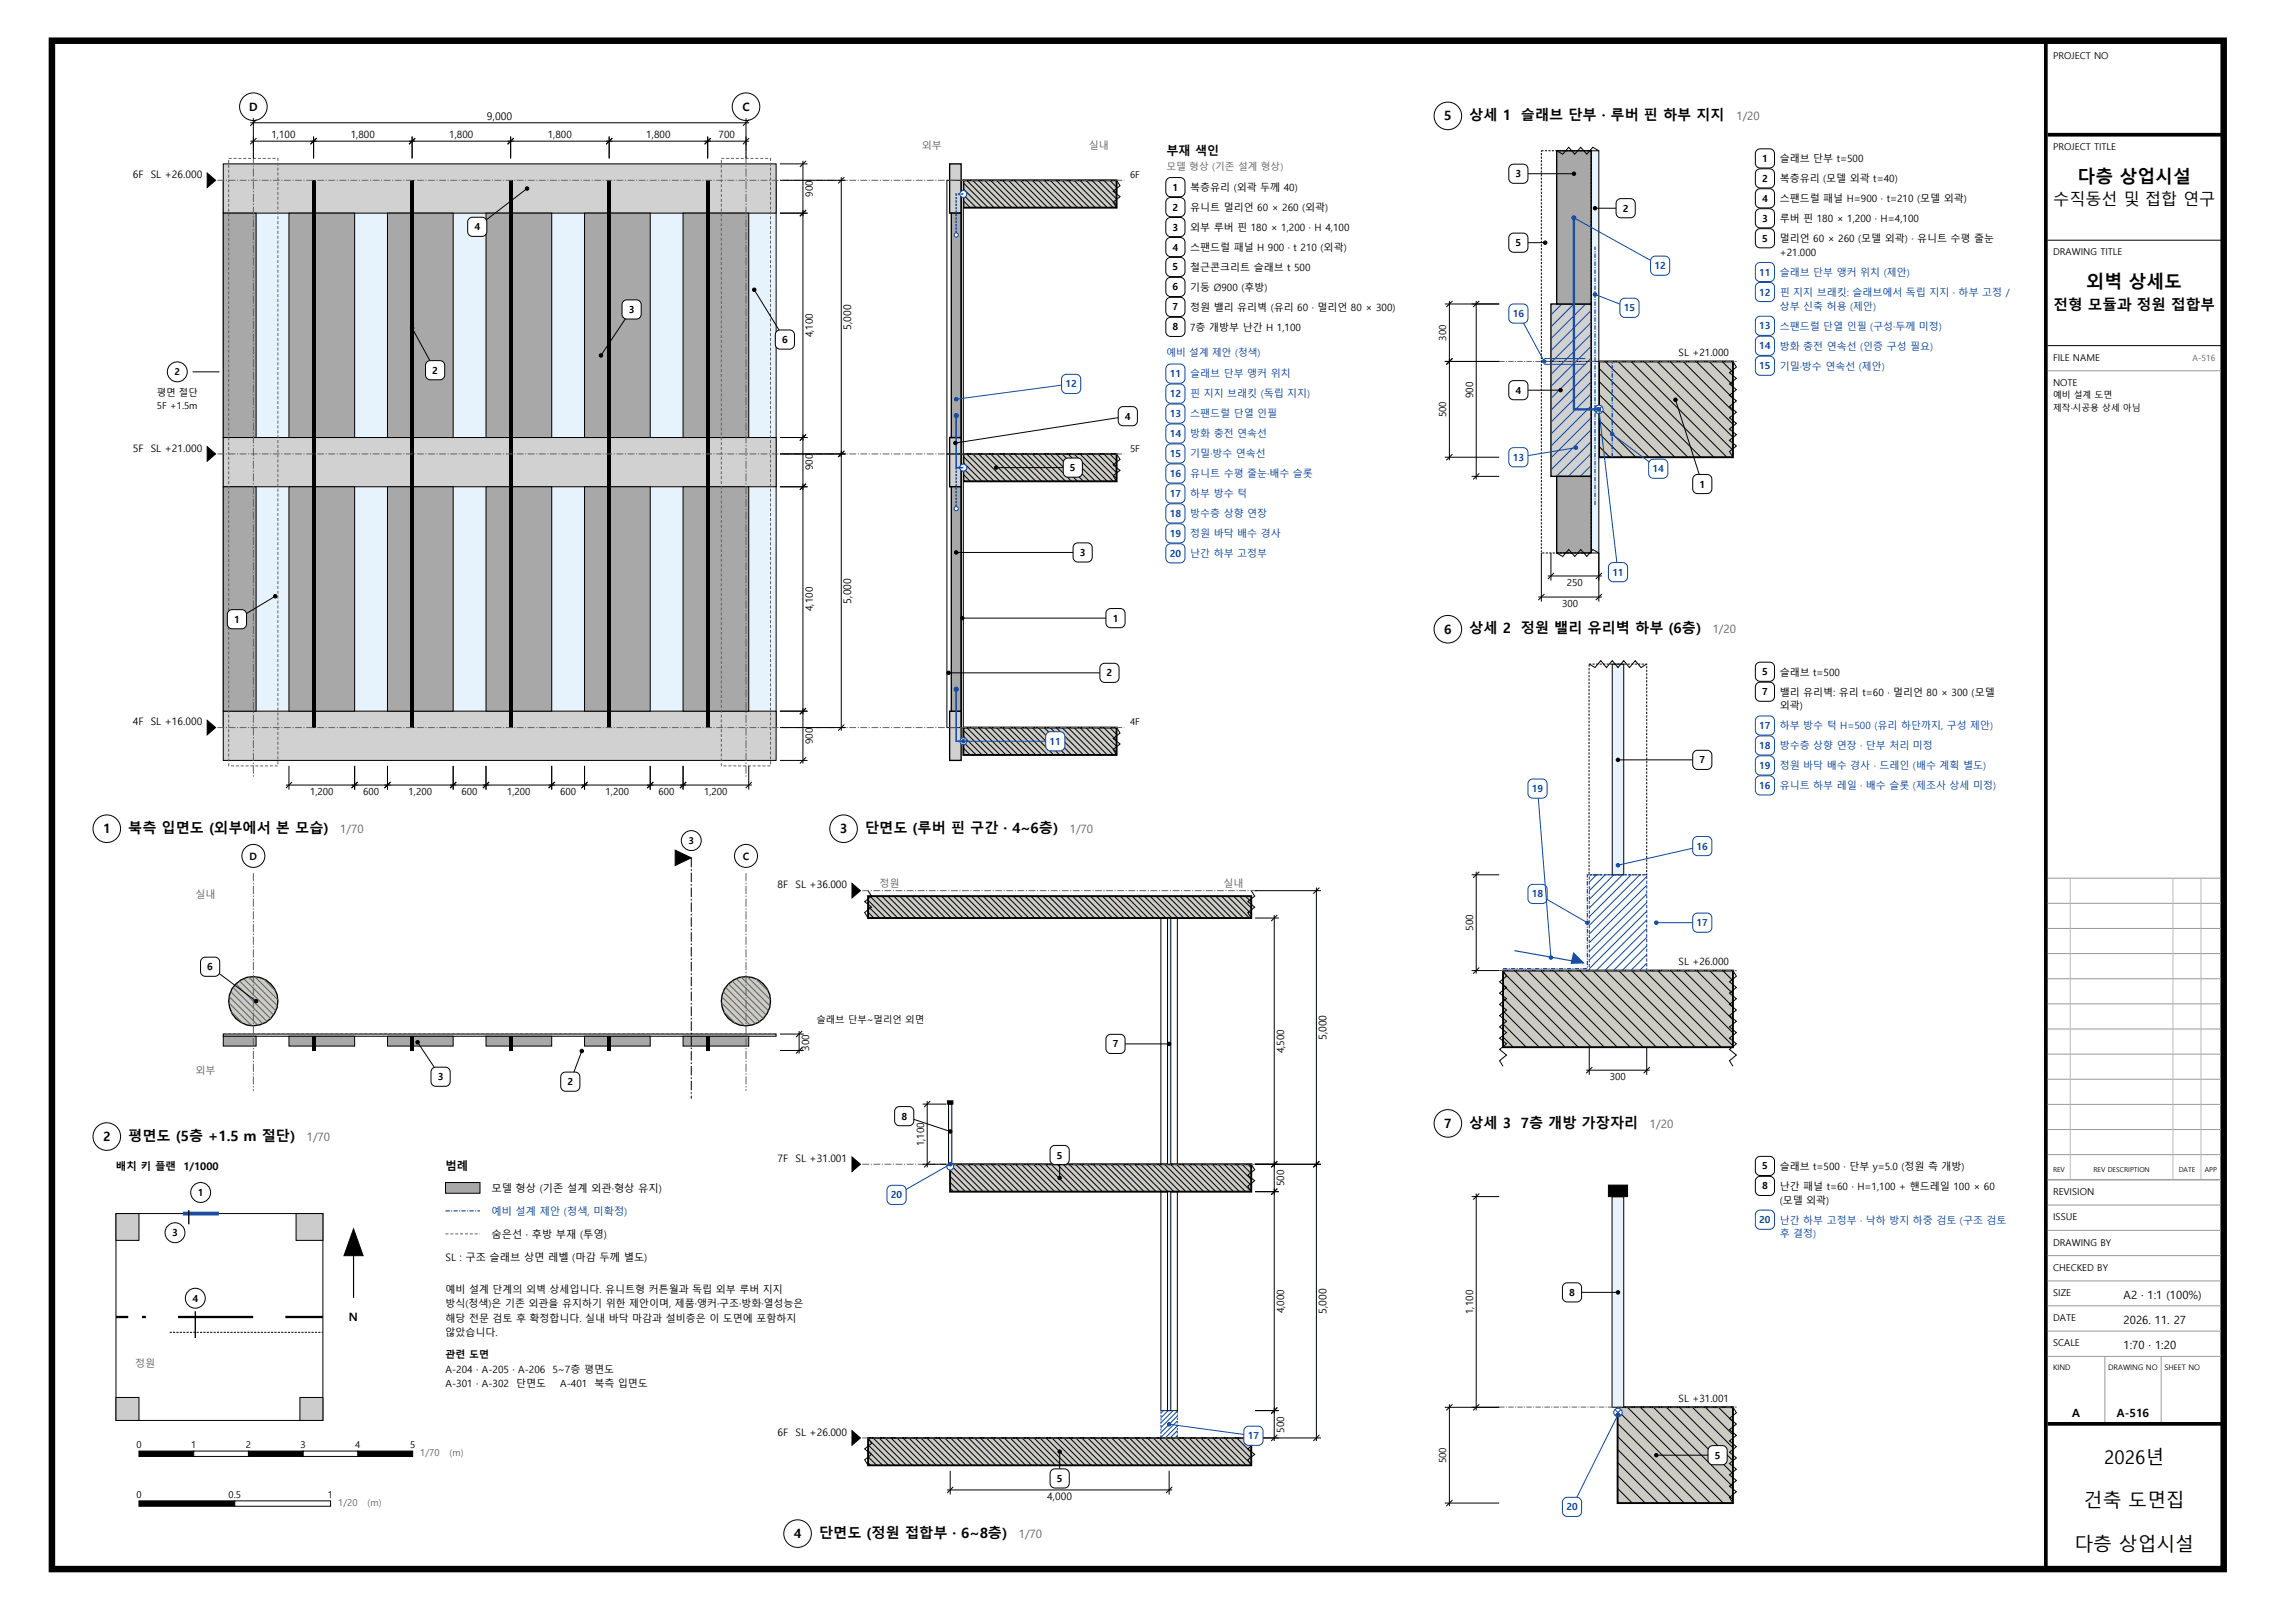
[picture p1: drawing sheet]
<svg xmlns="http://www.w3.org/2000/svg" width="594mm" height="420mm" viewBox="0 0 594 420" stroke-linecap="round" stroke-linejoin="round" font-family="sans-serif">
<defs><g id="words">
<g font-size="4.9">
<text x="549.1" y="382.1">2026년</text>
<text x="543.9" y="393.4">건축 도면집</text>
<text x="541.4" y="404.8">다층 상업시설</text>
</g>
<g font-size="4.7">
<text x="542.2" y="47.7">다층 상업시설</text>
<text x="544.5" y="75.2">외벽 상세도</text>
</g>
<text font-size="4.2" x="535.9" y="53.5">수직동선 및 접합 연구</text>
<text font-size="3.8" x="535.9" y="81">전형 모듈과 정원 접합부</text>
<g font-size="3.7">
<text x="383.5" y="31.3">상세 1</text>
<text x="396.9" y="31.3">슬래브 단부 · 루버 핀 하부 지지</text>
<text x="383.5" y="165.4">상세 2</text>
<text x="396.9" y="165.4">정원 밸리 유리벽 하부 (6층)</text>
<text x="33.5" y="217.4">북측 입면도 (외부에서 본 모습)</text>
<text x="225.8" y="217.4">단면도 (루버 핀 구간 · 4~6층)</text>
<text x="33.5" y="297.8">평면도 (5층 +1.5 m 절단)</text>
<text x="383.5" y="294.4">상세 3</text>
<text x="396.9" y="294.4">7층 개방 가장자리</text>
<text x="213.8" y="401.4">단면도 (정원 접합부 · 6~8층)</text>
</g>
<g font-size="3.4">
<text x="376.9" y="31.5">5</text>
<text x="376.9" y="165.5">6</text>
<text x="26.9" y="217.5">1</text>
<text x="219.2" y="217.5">3</text>
<text x="26.9" y="297.9">2</text>
<text x="376.9" y="294.4">7</text>
<text x="207.2" y="401.5">4</text>
</g>
<text font-size="3.2" x="304.4" y="40.3">부재 색인</text>
<g font-size="3">
<text x="65" y="28.9">D</text>
<text x="193.7" y="28.9">C</text>
<text x="116.3" y="305.3">범례</text>
<text x="554.2" y="339">A2 · 1:1 (100%)</text>
<text x="91.1" y="344.8">N</text>
<text x="554.2" y="345.6">2026. 11. 27</text>
<text x="554.2" y="352.2">1:70 · 1:20</text>
<text x="540.8" y="370">A</text>
<text x="552.5" y="370">A-516</text>
</g>
<g font-size="3" fill="#616161">
<text x="453.2" y="31.3">1/20</text>
<text x="447" y="165.4">1/20</text>
<text x="88.8" y="217.4">1/70</text>
<text x="279.2" y="217.4">1/70</text>
<text x="80.1" y="297.8">1/70</text>
<text x="430.6" y="294.4">1/20</text>
<text x="265.9" y="401.4">1/70</text>
</g>
<g font-size="2.8">
<text x="127.1" y="31.2">9,000</text>
<text x="222.2" y="86.1" transform="rotate(-90 222.2 86.1)">5,000</text>
<text x="222.2" y="157.5" transform="rotate(-90 222.2 157.5)">5,000</text>
<text x="346.2" y="271.5" transform="rotate(-90 346.2 271.5)">5,000</text>
<text x="30.3" y="305.3">배치 키 플랜</text>
<text x="47.9" y="305.3">1/1000</text>
<text x="346.2" y="343" transform="rotate(-90 346.2 343)">5,000</text>
</g>
<g font-size="2.7">
<text x="34.6" y="46.5">6F</text>
<text x="39.3" y="46.5">SL +26.000</text>
<text x="34.6" y="117.9">5F</text>
<text x="39.3" y="117.9">SL +21.000</text>
<text x="34.6" y="189.3">4F</text>
<text x="39.3" y="189.3">SL +16.000</text>
<text x="202.9" y="231.9">8F</text>
<text x="207.6" y="231.9">SL +36.000</text>
<text x="202.9" y="303.3">7F</text>
<text x="207.6" y="303.3">SL +31.001</text>
<text x="128.3" y="311.1">모델 형상 (기존 설계 외관·형상 유지)</text>
<text x="128.3" y="323.1">숨은선 · 후방 부재 (투영)</text>
<text x="116.3" y="329.1">SL : 구조 슬래브 상면 레벨 (마감 두께 별도)</text>
<text x="202.9" y="374.7">6F</text>
<text x="207.6" y="374.7">SL +26.000</text>
<text x="273.3" y="391.5">4,000</text>
</g>
<text font-size="2.7" fill="#0d459e" x="128.3" y="317.1">예비 설계 제안 (청색, 미확정)</text>
<g font-size="2.6">
<text x="70.8" y="36">1,100</text>
<text x="91.5" y="36">1,800</text>
<text x="117.3" y="36">1,800</text>
<text x="143" y="36">1,800</text>
<text x="168.7" y="36">1,800</text>
<text x="187.5" y="36">700</text>
<text x="464.5" y="42.3">슬래브 단부 t=500</text>
<text x="464.5" y="47.6">복층유리 (모델 외곽 t=40)</text>
<text x="212.2" y="51.4" transform="rotate(-90 212.2 51.4)">900</text>
<text x="310.6" y="49.9">복층유리 (외곽 두께 40)</text>
<text x="464.5" y="52.8">스팬드럴 패널 H=900 · t=210 (모델 외곽)</text>
<text x="310.6" y="55.1">유니트 멀리언 60 × 260 (외곽)</text>
<text x="464.5" y="58">루버 핀 180 × 1,200 · H=4,100</text>
<text x="310.6" y="60.3">외부 루버 핀 180 × 1,200 · H 4,100</text>
<text x="310.6" y="65.5">스팬드럴 패널 H 900 · t 210 (외곽)</text>
<text x="464.5" y="63.2">멀리언 60 × 260 (모델 외곽) · 유니트 수평 줄눈</text>
<text x="310.6" y="70.7">철근콘크리트 슬래브 t 500</text>
<text x="464.5" y="66.8">+21.000</text>
<text x="310.6" y="75.9">기둥 Ø900 (후방)</text>
<text x="310.6" y="81.1">정원 밸리 유리벽 (유리 60 · 멀리언 80 × 300)</text>
<text x="212.2" y="88.1" transform="rotate(-90 212.2 88.1)">4,100</text>
<text x="310.6" y="86.3">7층 개방부 난간 H 1,100</text>
<text x="438.1" y="92.9">SL +21.000</text>
<text x="384.5" y="104" transform="rotate(-90 384.5 104)">900</text>
<text x="212.2" y="122.8" transform="rotate(-90 212.2 122.8)">900</text>
<text x="212.2" y="159.5" transform="rotate(-90 212.2 159.5)">4,100</text>
<text x="464.5" y="176.4">슬래브 t=500</text>
<text x="464.5" y="181.6">밸리 유리벽: 유리 t=60 · 멀리언 80 × 300 (모델</text>
<text x="464.5" y="185.2">외곽)</text>
<text x="212.2" y="194.2" transform="rotate(-90 212.2 194.2)">900</text>
<text x="65.1" y="224.4">D</text>
<text x="193.9" y="224.4">C</text>
<text x="384.5" y="243" transform="rotate(-90 384.5 243)">500</text>
<text x="438.1" y="251.9">SL +26.000</text>
<text x="211.2" y="274.2" transform="rotate(-90 211.2 274.2)">300</text>
<text x="335.2" y="274.9" transform="rotate(-90 335.2 274.9)">4,500</text>
<text x="241.2" y="299.2" transform="rotate(-90 241.2 299.2)">1,100</text>
<text x="464.5" y="305.3">슬래브 t=500 · 단부 y=5.0 (정원 측 개방)</text>
<text x="335.2" y="309.6" transform="rotate(-90 335.2 309.6)">500</text>
<text x="464.5" y="310.6">난간 패널 t=60 · H=1,100 + 핸드레일 100 × 60</text>
<text x="464.5" y="314.2">(모델 외곽)</text>
<text x="116.3" y="337.6">예비 설계 단계의 외벽 상세입니다. 유니트형 커튼월과 독립 외부 루버 지지</text>
<text x="116.3" y="341.3">방식(청색)은 기존 외관을 유지하기 위한 제안이며, 제품·앵커·구조·방화·열성능은</text>
<text x="116.3" y="345">해당 전문 검토 후 확정합니다. 실내 바닥 마감과 설비층은 이 도면에 포함하지</text>
<text x="335.2" y="342.8" transform="rotate(-90 335.2 342.8)">4,000</text>
<text x="384.5" y="343" transform="rotate(-90 384.5 343)">1,100</text>
<text x="116.3" y="348.7">않았습니다.</text>
<text x="116.3" y="354.4">관련 도면</text>
<text x="116.3" y="358.3">A-204 · A-205 · A-206</text>
<text x="144.2" y="358.3">5~7층 평면도</text>
<text x="116.3" y="362">A-301 · A-302</text>
<text x="134.7" y="362">단면도</text>
<text x="146.2" y="362">A-401</text>
<text x="155.1" y="362">북측 입면도</text>
<text x="438.1" y="365.9">SL +31.001</text>
<text x="335.2" y="373.9" transform="rotate(-90 335.2 373.9)">500</text>
</g>
<g font-size="2.6" fill="#616161">
<text x="240.6" y="38.8">외부</text>
<text x="284.2" y="38.8">실내</text>
<text x="229.6" y="231.4">정원</text>
<text x="319.3" y="231.4">실내</text>
<text x="51" y="234.4">실내</text>
<text x="51" y="280.3">외부</text>
<text x="35.3" y="356.8">정원</text>
</g>
<g font-size="2.6" fill="#0d459e">
<text x="464.5" y="72">슬래브 단부 앵커 위치 (제안)</text>
<text x="464.5" y="77.2">핀 지지 브래킷: 슬래브에서 독립 지지 · 하부 고정 /</text>
<text x="464.5" y="80.8">상부 신축 허용 (제안)</text>
<text x="464.5" y="86">스팬드럴 단열 인필 (구성·두께 미정)</text>
<text x="464.5" y="91.3">방화 충전 연속선 (인증 구성 필요)</text>
<text x="310.6" y="98.5">슬래브 단부 앵커 위치</text>
<text x="464.5" y="96.5">기밀·방수 연속선 (제안)</text>
<text x="310.6" y="103.7">핀 지지 브래킷 (독립 지지)</text>
<text x="310.6" y="109">스팬드럴 단열 인필</text>
<text x="310.6" y="114.2">방화 충전 연속선</text>
<text x="310.6" y="119.4">기밀·방수 연속선</text>
<text x="310.6" y="124.6">유니트 수평 줄눈·배수 슬롯</text>
<text x="310.6" y="129.8">하부 방수 턱</text>
<text x="310.6" y="135">방수층 상향 연장</text>
<text x="310.6" y="140.2">정원 바닥 배수 경사</text>
<text x="310.6" y="145.4">난간 하부 고정부</text>
<text x="464.5" y="190.4">하부 방수 턱 H=500 (유리 하단까지, 구성 제안)</text>
<text x="464.5" y="195.6">방수층 상향 연장 · 단부 처리 미정</text>
<text x="464.5" y="200.8">정원 바닥 배수 경사 · 드레인 (배수 계획 별도)</text>
<text x="464.5" y="206">유니트 하부 레일 · 배수 슬롯 (제조사 상세 미정)</text>
<text x="464.5" y="319.4">난간 하부 고정부 · 낙하 방지 하중 검토 (구조 검토</text>
<text x="464.5" y="323">후 결정)</text>
</g>
<g font-size="2.5">
<text x="535.8" y="15.3">PROJECT NO</text>
<text x="535.8" y="39.1">PROJECT TITLE</text>
<text x="294.9" y="46.5">6F</text>
<text x="395.5" y="46.3">3</text>
<text x="459.9" y="42.3">1</text>
<text x="459.9" y="47.5">2</text>
<text x="306" y="49.8">1</text>
<text x="459.9" y="52.7">4</text>
<text x="306" y="55">2</text>
<text x="423.5" y="55.3">2</text>
<text x="459.9" y="57.9">3</text>
<text x="123.8" y="60.1">4</text>
<text x="306" y="60.2">3</text>
<text x="306" y="65.4">4</text>
<text x="395.5" y="64.3">5</text>
<text x="459.9" y="63.1">5</text>
<text x="306" y="70.6">5</text>
<text x="535.8" y="66.7">DRAWING TITLE</text>
<text x="306" y="75.8">6</text>
<text x="164.1" y="81.7">3</text>
<text x="306" y="81">7</text>
<text x="204.1" y="89.6">6</text>
<text x="306" y="86.2">8</text>
<text x="377.5" y="88.9" transform="rotate(-90 377.5 88.9)">300</text>
<text x="535.8" y="94.2">FILE NAME</text>
<text x="45.6" y="98">2</text>
<text x="112.8" y="97.6">2</text>
<text x="535.8" y="100.7">NOTE</text>
<text x="40.9" y="103.3">평면 절단</text>
<text x="41" y="106.7">5F +1.5m</text>
<text x="395.5" y="102.8">4</text>
<text x="293.6" y="109.6">4</text>
<text x="377.5" y="108.9" transform="rotate(-90 377.5 108.9)">500</text>
<text x="294.9" y="117.9">5F</text>
<text x="279.2" y="123">5</text>
<text x="443.5" y="127.3">1</text>
<text x="281.8" y="145.1">3</text>
<text x="408.9" y="153">250</text>
<text x="407.7" y="158.4">300</text>
<text x="61.1" y="162.6">1</text>
<text x="290.4" y="162.3">1</text>
<text x="288.8" y="176.6">2</text>
<text x="459.9" y="176.3">5</text>
<text x="459.9" y="181.5">7</text>
<text x="294.9" y="189.3">4F</text>
<text x="443.5" y="199.3">7</text>
<text x="80.9" y="207.5">1,200</text>
<text x="94.7" y="207.5">600</text>
<text x="106.6" y="207.5">1,200</text>
<text x="120.5" y="207.5">600</text>
<text x="132.3" y="207.5">1,200</text>
<text x="146.2" y="207.5">600</text>
<text x="158.1" y="207.5">1,200</text>
<text x="171.9" y="207.5">600</text>
<text x="183.8" y="207.5">1,200</text>
<text x="179.7" y="220.3">3</text>
<text x="54.1" y="253.3">6</text>
<text x="213.1" y="266.9">슬래브 단부~멀리언 외면</text>
<text x="290.4" y="273.4">7</text>
<text x="114.2" y="282">3</text>
<text x="420.2" y="281.9">300</text>
<text x="148.1" y="283.3">2</text>
<text x="235.2" y="292.3">8</text>
<text x="275.8" y="302.4">5</text>
<text x="459.9" y="305.3">5</text>
<text x="459.9" y="310.5">8</text>
<text x="535.8" y="311.9">REVISION</text>
<text x="51.6" y="312.2">1</text>
<text x="44.9" y="322.7">3</text>
<text x="535.8" y="318.5">ISSUE</text>
<text x="535.8" y="325.1">DRAWING BY</text>
<text x="535.8" y="331.7">CHECKED BY</text>
<text x="50.2" y="339.8">4</text>
<text x="409.5" y="338.3">8</text>
<text x="535.8" y="338.3">SIZE</text>
<text x="535.8" y="344.8">DATE</text>
<text x="535.8" y="351.4">SCALE</text>
<text x="35.6" y="378">0</text>
<text x="49.9" y="378">1</text>
<text x="64.2" y="378">2</text>
<text x="78.4" y="378">3</text>
<text x="92.7" y="378">4</text>
<text x="107" y="378">5</text>
<text x="377.5" y="381.9" transform="rotate(-90 377.5 381.9)">500</text>
<text x="447.5" y="380.8">5</text>
<text x="275.8" y="386.8">5</text>
<text x="35.6" y="391">0</text>
<text x="59.6" y="391">0.5</text>
<text x="85.6" y="391">1</text>
</g>
<g font-size="2.5" fill="#616161">
<text x="304.4" y="44.4">모델 형상 (기존 설계 형상)</text>
<text x="109.7" y="380.1">1/70</text>
<text x="117.3" y="380.1">(m)</text>
<text x="88.3" y="393.1">1/20</text>
<text x="95.9" y="393.1">(m)</text>
</g>
<g font-size="2.5" fill="#0d459e">
<text x="431.8" y="70.3">12</text>
<text x="459.1" y="71.9">11</text>
<text x="459.1" y="77.1">12</text>
<text x="394.8" y="82.8">16</text>
<text x="423.8" y="81.3">15</text>
<text x="459.1" y="86">13</text>
<text x="304.4" y="93">예비 설계 제안 (청색)</text>
<text x="459.1" y="91.2">14</text>
<text x="278.1" y="101.1">12</text>
<text x="305.3" y="98.5">11</text>
<text x="459.1" y="96.4">15</text>
<text x="305.3" y="103.7">12</text>
<text x="305.3" y="108.9">13</text>
<text x="305.3" y="114.1">14</text>
<text x="305.3" y="119.3">15</text>
<text x="305.3" y="124.5">16</text>
<text x="394.8" y="120.3">13</text>
<text x="431.3" y="123.3">14</text>
<text x="305.3" y="129.7">17</text>
<text x="305.3" y="134.9">18</text>
<text x="305.3" y="140.1">19</text>
<text x="305.3" y="145.3">20</text>
<text x="420.8" y="150.3">11</text>
<text x="459.1" y="190.3">17</text>
<text x="273.9" y="194.4">11</text>
<text x="459.1" y="195.5">18</text>
<text x="459.1" y="200.7">19</text>
<text x="399.8" y="206.8">19</text>
<text x="459.1" y="205.9">16</text>
<text x="442.8" y="221.8">16</text>
<text x="399.8" y="234.3">18</text>
<text x="442.8" y="241.8">17</text>
<text x="232.5" y="312.8">20</text>
<text x="459.1" y="319.3">20</text>
<text x="325.7" y="375.7">17</text>
<text x="408.8" y="394.3">20</text>
</g>
<g font-size="2.3">
<text x="535.8" y="103.8">예비 설계 도면</text>
<text x="535.8" y="107.3">제작·시공용 상세 아님</text>
</g>
<text font-size="2.2" fill="#5e6366" x="572.2" y="94.2">A-516</text>
<g font-size="2">
<text x="535.8" y="357.6">KIND</text>
<text x="550.2" y="357.6">DRAWING NO</text>
<text x="564.9" y="357.6">SHEET NO</text>
</g>
<g font-size="1.8">
<text x="535.8" y="306">REV</text>
<text x="546.3" y="306">REV DESCRIPTION</text>
<text x="568.6" y="306">DATE</text>
<text x="575.4" y="306">APP</text>
</g>
</g></defs>
<path d="M13.6 10.6h566.7v399h-566.7z" fill="none" stroke="#000" stroke-width="1.7" stroke-linecap="butt"/>
<path d="M533.9 11.3v397.6M534.4 35.2h45.2M534.4 371.7h45.2" fill="none" stroke="#000" stroke-width=".97" stroke-linecap="butt"/>
<path d="M534.4 62.7h45.2M534.4 90.2h45.2" fill="none" stroke="#000" stroke-width=".26"/>
<g fill="none" stroke="#989898" stroke-width=".26">
<path d="M534.4 96.8h45.2M534.4 229.2h45.2M534.4 235.8h45.2M534.4 242.4h45.2M534.4 248.9h45.2M534.4 255.5h45.2M534.4 262h45.2M534.4 268.6h45.2M534.4 275.2h45.2M534.4 281.7h45.2M534.4 288.3h45.2M534.4 294.8h45.2"/>
<path d="M534.4 301.4h45.2M534.4 308h45.2M534.4 314.6h45.2M534.4 321.2h45.2M534.4 327.8h45.2M534.4 334.4h45.2M534.4 340.9h45.2M534.4 347.5h45.2M534.4 354.1h45.2M549.3 354.1v17.2M564 354.1v17.2"/>
</g>
<path d="M540.3 229.2v78.8M567.1 229.2v78.8M574.4 229.2v78.8" fill="none" stroke="#bababa" stroke-width=".26"/>
<g fill="#e6f2fc" stroke="#000" stroke-width=".26">
<path d="M58.3 118.5h144.3v71.4h-144.3z"/>
<path d="M58.3 47.1h144.3v71.4h-144.3z"/>
</g>
<g fill="#d1d1d1" stroke="#000" stroke-width=".26">
<path d="M58.3 185.6h144.3v12.9h-144.3z"/>
<path d="M58.3 114.2h144.3v12.9h-144.3z"/>
<path d="M58.3 42.8h144.3v12.8h-144.3z"/>
</g>
<g fill="#a8a8a8" stroke="#000" stroke-width=".26">
<path d="M178.3 127.1h17.1v58.5h-17.1z"/>
<path d="M152.6 127.1h17.1v58.5h-17.1z"/>
<path d="M126.8 127.1h17.2v58.5h-17.2z"/>
<path d="M101.1 127.1h17.2v58.5h-17.2z"/>
<path d="M75.4 127.1h17.2v58.5h-17.2z"/>
<path d="M58.3 127.1h8.5v58.5h-8.5z"/>
<path d="M178.3 55.6h17.1v58.6h-17.1z"/>
<path d="M152.6 55.6h17.1v58.6h-17.1z"/>
<path d="M126.8 55.6h17.2v58.6h-17.2z"/>
<path d="M101.1 55.6h17.2v58.6h-17.2z"/>
<path d="M75.4 55.6h17.2v58.6h-17.2z"/>
<path d="M58.3 55.6h8.5v58.6h-8.5z"/>
</g>
<path d="M81.4 47.1h.9v71.4h-.9zM107.1 47.1h.9v71.4h-.9zM132.8 47.1h.9v71.4h-.9zM158.6 47.1h.8v71.4h-.8zM184.3 47.1h.8v71.4h-.8zM81.4 118.5h.9v71.4h-.9zM107.1 118.5h.9v71.4h-.9zM132.8 118.5h.9v71.4h-.9zM158.6 118.5h.8v71.4h-.8zM184.3 118.5h.8v71.4h-.8z" fill="#000"/>
<path d="M59.7 41.4h12.8v158.5h-12.8zM188.3 41.4h12.8v158.5h-12.8zM58.3 269.9h144.3" fill="none" stroke="#616161" stroke-width=".26" stroke-dasharray=".8 .5" stroke-linecap="butt"/>
<circle cx="66.1" cy="261.4" r="6.4" fill="#ccccc4" stroke="#000" stroke-width=".35"/>
<path d="M60.2 258.9l8.4 8.3M60.8 257.8l8.9 8.8M61.6 256.8l9 9.1M62.5 256.1l8.9 8.8M63.6 255.5l8.4 8.3M64.9 255.1l7.5 7.4M66.5 255l6 5.9M68.8 255.5l3.1 3.1M59.8 261.8l5.9 5.9M59.8 260.2l7.5 7.4M60.4 264.1l2.9 3" fill="none" stroke="#616161" stroke-width=".26"/>
<circle cx="194.7" cy="261.4" r="6.4" fill="#ccccc4" stroke="#000" stroke-width=".35"/>
<path d="M188.8 258.9l8.3 8.3M189.4 257.8l8.8 8.8M190.1 256.8l9.1 9.1M191.1 256.1l8.8 8.8M192.2 255.5l8.3 8.3M193.5 255.1l7.4 7.5M195.1 255l5.9 6M197.3 255.6l3.2 3.1M188.3 261.8l5.9 5.9M188.4 260.2l7.4 7.4M188.9 264.1l3 3" fill="none" stroke="#616161" stroke-width=".26"/>
<path d="M58.3 269.9h144.3v.6h-144.3z" fill="#e6f2fc" stroke="#000" stroke-width=".26"/>
<g fill="#a8a8a8" stroke="#000" stroke-width=".26">
<path d="M178.3 270.5h17.1v2.6h-17.1z"/>
<path d="M152.6 270.5h17.1v2.6h-17.1z"/>
<path d="M126.8 270.5h17.2v2.6h-17.2z"/>
<path d="M101.1 270.5h17.2v2.6h-17.2z"/>
<path d="M75.4 270.5h17.2v2.6h-17.2z"/>
<path d="M58.3 270.5h8.5v2.6h-8.5z"/>
</g>
<path d="M81.4 270.5h.9v3.7h-.9zM107.1 270.5h.9v3.7h-.9zM132.8 270.5h.9v3.7h-.9zM158.6 270.5h.8v3.7h-.8zM184.3 270.5h.8v3.7h-.8z" fill="#000"/>
<path d="M251.4 189.9h40v7.2h-40z" fill="#ccccc4" stroke="#000" stroke-width=".5"/>
<g fill="none" stroke="#000" stroke-width=".26">
<path d="M251.4 190.6l6.5 6.5M251.4 192.2l4.9 4.9M251.4 193.7l3.4 3.4M251.4 195.3l1.8 1.8M251.4 196.8l.3 .3M252.3 189.9l7.1 7.2M253.8 189.9l7.2 7.2M255.4 189.9l7.1 7.2M257 189.9l7.1 7.2M258.5 189.9l7.2 7.2M260.1 189.9l7.1 7.2M261.6 189.9l7.2 7.2"/>
<path d="M263.2 189.9l7.1 7.2M264.7 189.9l7.2 7.2M266.3 189.9l7.1 7.2M267.8 189.9l7.2 7.2M269.4 189.9l7.1 7.2M271 189.9l7.1 7.2M272.5 189.9l7.2 7.2M274.1 189.9l7.1 7.2M275.6 189.9l7.2 7.2M277.2 189.9l7.1 7.2M278.7 189.9l7.2 7.2M280.3 189.9l7.1 7.2"/>
<path d="M281.8 189.9l7.2 7.2M283.4 189.9l7.1 7.2M285 189.9l6.4 6.5M286.5 189.9l4.9 4.9M288.1 189.9l3.3 3.4M289.6 189.9l1.8 1.8M291.2 189.9l.2 .3"/>
</g>
<path d="M251.4 118.5h40v7.1h-40z" fill="#ccccc4" stroke="#000" stroke-width=".5"/>
<g fill="none" stroke="#000" stroke-width=".26">
<path d="M251.4 119.2l6.5 6.4M252.3 118.5l7.1 7.1M253.8 118.5l7.2 7.1M255.4 118.5l7.1 7.1M257 118.5l7.1 7.1M258.5 118.5l7.2 7.1M260.1 118.5l7.1 7.1M261.6 118.5l7.2 7.1M263.2 118.5l7.1 7.1M264.7 118.5l7.2 7.1M266.3 118.5l7.1 7.1M267.8 118.5l7.2 7.1"/>
<path d="M269.4 118.5l7.1 7.1M271 118.5l7.1 7.1M272.5 118.5l7.2 7.1M274.1 118.5l7.1 7.1M275.6 118.5l7.2 7.1M277.2 118.5l7.1 7.1M278.7 118.5l7.2 7.1M280.3 118.5l7.1 7.1M281.8 118.5l7.2 7.1M283.4 118.5l7.1 7.1M285 118.5l6.4 6.4M286.5 118.5l4.9 4.9"/>
<path d="M288.1 118.5l3.3 3.3M289.6 118.5l1.8 1.8M291.2 118.5l.2 .2M251.4 120.7l4.9 4.9M251.4 122.3l3.4 3.3M251.4 123.9l1.8 1.7M251.4 125.4l.3 .2"/>
</g>
<path d="M251.4 47.1h40v7.1h-40z" fill="#ccccc4" stroke="#000" stroke-width=".5"/>
<g fill="none" stroke="#000" stroke-width=".26">
<path d="M251.4 47.8l6.5 6.4M251.4 49.3l4.9 4.9M251.4 50.9l3.4 3.3M251.4 52.4l1.8 1.8M251.4 54l.3 .2M252.3 47.1l7.1 7.1M253.8 47.1l7.2 7.1M255.4 47.1l7.1 7.1M257 47.1l7.1 7.1M258.5 47.1l7.2 7.1M260.1 47.1l7.1 7.1M261.6 47.1l7.2 7.1"/>
<path d="M263.2 47.1l7.1 7.1M264.7 47.1l7.2 7.1M266.3 47.1l7.1 7.1M267.8 47.1l7.2 7.1M269.4 47.1l7.1 7.1M271 47.1l7.1 7.1M272.5 47.1l7.2 7.1M274.1 47.1l7.1 7.1M275.6 47.1l7.2 7.1M277.2 47.1l7.1 7.1M278.7 47.1l7.2 7.1M280.3 47.1l7.1 7.1"/>
<path d="M281.8 47.1l7.2 7.1M283.4 47.1l7.1 7.1M285 47.1l6.4 6.4M286.5 47.1l4.9 4.9M288.1 47.1l3.3 3.3M289.6 47.1l1.8 1.7M291.2 47.1l.2 .2"/>
</g>
<g fill="#e6f2fc" stroke="#000" stroke-width=".26">
<path d="M250.8 118.5h.6v71.4h-.6z"/>
<path d="M250.8 47.1h.6v71.4h-.6z"/>
</g>
<g fill="#d1d1d1" stroke="#000" stroke-width=".35">
<path d="M247.8 185.6h3v12.9h-3z"/>
<path d="M247.8 114.2h3v12.9h-3z"/>
<path d="M247.8 42.8h3v12.8h-3z"/>
</g>
<g fill="#a8a8a8" stroke="#000" stroke-width=".35">
<path d="M248.3 127.1h2.5v58.5h-2.5z"/>
<path d="M248.3 55.6h2.5v58.6h-2.5z"/>
</g>
<path d="M247.1 47.1h3.7v71.4h-3.7zM247.1 118.5h3.7v71.4h-3.7z" fill="none" stroke="#000" stroke-width=".26"/>
<path d="M226.6 375.4h100v7.1h-100z" fill="#ccccc4" stroke="#000" stroke-width=".5"/>
<g fill="none" stroke="#000" stroke-width=".26">
<path d="M226.6 375.6l6.9 6.9M226.6 377.1l5.3 5.4M226.6 378.7l3.7 3.8M227.9 375.4l7.1 7.1M229.4 375.4l7.2 7.1M231 375.4l7.1 7.1M232.5 375.4l7.2 7.1M234.1 375.4l7.1 7.1M235.6 375.4l7.2 7.1M237.2 375.4l7.1 7.1M238.8 375.4l7.1 7.1M240.3 375.4l7.2 7.1"/>
<path d="M241.9 375.4l7.1 7.1M243.4 375.4l7.2 7.1M245 375.4l7.1 7.1M246.5 375.4l7.2 7.1M248.1 375.4l7.1 7.1M249.6 375.4l7.2 7.1M251.2 375.4l7.1 7.1M252.8 375.4l7.1 7.1M254.3 375.4l7.2 7.1M255.9 375.4l7.1 7.1M257.4 375.4l7.2 7.1M259 375.4l7.1 7.1"/>
<path d="M260.5 375.4l7.2 7.1M262.1 375.4l7.1 7.1M263.7 375.4l7.1 7.1M265.2 375.4l7.1 7.1M266.8 375.4l7.1 7.1M268.3 375.4l7.2 7.1M269.9 375.4l7.1 7.1M271.4 375.4l7.2 7.1M273 375.4l7.1 7.1M274.5 375.4l7.2 7.1M276.1 375.4l7.1 7.1M277.7 375.4l7.1 7.1"/>
<path d="M279.2 375.4l7.1 7.1M280.8 375.4l7.1 7.1M282.3 375.4l7.2 7.1M283.9 375.4l7.1 7.1M285.4 375.4l7.2 7.1M287 375.4l7.1 7.1M288.5 375.4l7.2 7.1M290.1 375.4l7.1 7.1M291.7 375.4l7.1 7.1M293.2 375.4l7.2 7.1M294.8 375.4l7.1 7.1M296.3 375.4l7.2 7.1"/>
<path d="M297.9 375.4l7.1 7.1M299.4 375.4l7.2 7.1M301 375.4l7.1 7.1M302.5 375.4l7.2 7.1M304.1 375.4l7.1 7.1M305.7 375.4l7.1 7.1M307.2 375.4l7.2 7.1M308.8 375.4l7.1 7.1M310.3 375.4l7.2 7.1M311.9 375.4l7.1 7.1M313.4 375.4l7.2 7.1M315 375.4l7.1 7.1"/>
<path d="M316.5 375.4l7.2 7.1M318.1 375.4l7.1 7.1M319.7 375.4l6.9 6.9M321.2 375.4l5.4 5.3M322.8 375.4l3.8 3.7M324.3 375.4l2.3 2.2M325.9 375.4l.7 .6M226.6 380.3l2.2 2.2M226.6 381.8l.6 .7"/>
</g>
<path d="M248 303.9h78.6v7.2h-78.6z" fill="#ccccc4" stroke="#000" stroke-width=".5"/>
<g fill="none" stroke="#000" stroke-width=".26">
<path d="M248 304l7.1 7.1M248 305.5l5.5 5.6M248 307.1l3.9 4M248 308.6l2.4 2.5M248 310.2l.8 .9M249.5 303.9l7.1 7.2M251 303.9l7.2 7.2M252.6 303.9l7.1 7.2M254.1 303.9l7.2 7.2M255.7 303.9l7.1 7.2M257.2 303.9l7.2 7.2M258.8 303.9l7.1 7.2"/>
<path d="M260.3 303.9l7.2 7.2M261.9 303.9l7.2 7.2M263.5 303.9l7.1 7.2M265 303.9l7.2 7.2M266.6 303.9l7.1 7.2M268.1 303.9l7.2 7.2M269.7 303.9l7.1 7.2M271.2 303.9l7.2 7.2M272.8 303.9l7.1 7.2M274.3 303.9l7.2 7.2M275.9 303.9l7.2 7.2M277.5 303.9l7.1 7.2"/>
<path d="M279 303.9l7.2 7.2M280.6 303.9l7.1 7.2M282.1 303.9l7.2 7.2M283.7 303.9l7.1 7.2M285.2 303.9l7.2 7.2M286.8 303.9l7.1 7.2M288.3 303.9l7.2 7.2M289.9 303.9l7.2 7.2M291.5 303.9l7.1 7.2M293 303.9l7.2 7.2M294.6 303.9l7.1 7.2M296.1 303.9l7.2 7.2"/>
<path d="M297.7 303.9l7.1 7.2M299.2 303.9l7.2 7.2M300.8 303.9l7.1 7.2M302.3 303.9l7.2 7.2M303.9 303.9l7.2 7.2M305.5 303.9l7.1 7.2M307 303.9l7.2 7.2M308.6 303.9l7.1 7.2M310.1 303.9l7.2 7.2M311.7 303.9l7.1 7.2M313.2 303.9l7.2 7.2M314.8 303.9l7.1 7.2"/>
<path d="M316.3 303.9l7.2 7.2M317.9 303.9l7.2 7.2M319.5 303.9l7.1 7.1M321 303.9l5.6 5.6M322.6 303.9l4 4M324.1 303.9l2.5 2.4M325.7 303.9l.9 .9"/>
</g>
<path d="M226.6 233.9h100v5.7h-100z" fill="#ccccc4" stroke="#000" stroke-width=".5"/>
<g fill="none" stroke="#000" stroke-width=".26">
<path d="M226.6 235l4.6 4.6M226.6 236.6l3 3M226.6 238.1l1.5 1.5M227 233.9l5.7 5.7M228.6 233.9l5.7 5.7M230.1 233.9l5.8 5.7M231.7 233.9l5.7 5.7M233.3 233.9l5.7 5.7M234.8 233.9l5.7 5.7M236.4 233.9l5.7 5.7M237.9 233.9l5.7 5.7M239.5 233.9l5.7 5.7"/>
<path d="M241 233.9l5.7 5.7M242.6 233.9l5.7 5.7M244.1 233.9l5.8 5.7M245.7 233.9l5.7 5.7M247.3 233.9l5.7 5.7M248.8 233.9l5.7 5.7M250.4 233.9l5.7 5.7M251.9 233.9l5.7 5.7M253.5 233.9l5.7 5.7M255 233.9l5.7 5.7M256.6 233.9l5.7 5.7M258.1 233.9l5.8 5.7"/>
<path d="M259.7 233.9l5.7 5.7M261.3 233.9l5.7 5.7M262.8 233.9l5.7 5.7M264.4 233.9l5.7 5.7M265.9 233.9l5.7 5.7M267.5 233.9l5.7 5.7M269 233.9l5.7 5.7M270.6 233.9l5.7 5.7M272.1 233.9l5.8 5.7M273.7 233.9l5.7 5.7M275.3 233.9l5.7 5.7M276.8 233.9l5.7 5.7"/>
<path d="M278.4 233.9l5.7 5.7M279.9 233.9l5.7 5.7M281.5 233.9l5.7 5.7M283 233.9l5.7 5.7M284.6 233.9l5.7 5.7M286.1 233.9l5.8 5.7M287.7 233.9l5.7 5.7M289.3 233.9l5.7 5.7M290.8 233.9l5.7 5.7M292.4 233.9l5.7 5.7M293.9 233.9l5.7 5.7M295.5 233.9l5.7 5.7"/>
<path d="M297 233.9l5.7 5.7M298.6 233.9l5.7 5.7M300.1 233.9l5.8 5.7M301.7 233.9l5.7 5.7M303.3 233.9l5.7 5.7M304.8 233.9l5.7 5.7M306.4 233.9l5.7 5.7M307.9 233.9l5.7 5.7M309.5 233.9l5.7 5.7M311 233.9l5.7 5.7M312.6 233.9l5.7 5.7M314.1 233.9l5.8 5.7"/>
<path d="M315.7 233.9l5.7 5.7M317.3 233.9l5.7 5.7M318.8 233.9l5.7 5.7M320.4 233.9l5.7 5.7M321.9 233.9l4.7 4.7M323.5 233.9l3.1 3.1M325 233.9l1.6 1.5"/>
</g>
<g fill="#e6f2fc" stroke="#000" stroke-width=".26">
<path d="M304.7 311.1h.9v57.1h-.9z"/>
<path d="M304.7 239.6h.9v64.3h-.9z"/>
</g>
<path d="M303 239.6h4.3v64.3h-4.3zM303 311.1h4.3v57.1h-4.3z" fill="none" stroke="#000" stroke-width=".26"/>
<path d="M247.5 288.2h.9v15.7h-.9z" fill="#e6f2fc" stroke="#000" stroke-width=".26"/>
<path d="M247.3 287.4h1.4v.8h-1.4z" fill="#000" stroke="#000" stroke-width=".26"/>
<circle cx="251.4" cy="193.5" r=".9" fill="#fff" stroke="#0d459e" stroke-width=".26"/>
<path d="M249.6 179.9v13.6h1.8" fill="none" stroke="#0d459e" stroke-width=".4"/>
<circle cx="249.6" cy="179.9" r=".55" fill="#0d459e" stroke="#0d459e" stroke-width=".26"/>
<circle cx="251.4" cy="122.1" r=".9" fill="#fff" stroke="#0d459e" stroke-width=".26"/>
<path d="M251.4 122.1h-1.8v10.7" fill="none" stroke="#0d459e" stroke-width=".4" stroke-dasharray=".6 .3" stroke-linecap="butt"/>
<g fill="#fff" stroke="#0d459e" stroke-width=".26">
<circle cx="249.6" cy="132.8" r=".55"/>
<circle cx="251.4" cy="122.1" r=".9"/>
</g>
<path d="M249.6 108.5v13.6h1.8" fill="none" stroke="#0d459e" stroke-width=".4"/>
<circle cx="249.6" cy="108.5" r=".55" fill="#0d459e" stroke="#0d459e" stroke-width=".26"/>
<circle cx="251.4" cy="50.6" r=".9" fill="#fff" stroke="#0d459e" stroke-width=".26"/>
<path d="M251.4 50.6h-1.8v10.8" fill="none" stroke="#0d459e" stroke-width=".4" stroke-dasharray=".6 .3" stroke-linecap="butt"/>
<circle cx="249.6" cy="61.3" r=".55" fill="#fff" stroke="#0d459e" stroke-width=".26"/>
<path d="M303 368.2h4.3v7.2h-4.3z" fill="none" stroke="#0d459e" stroke-width=".26" stroke-dasharray=".6 .3" stroke-linecap="butt"/>
<path d="M303.6 368.2l-.6 .6M304.9 368.2l-1.9 1.9M306.2 368.2l-3.2 3.2M307.3 374.7l-.7 .7M307.3 373.5l-1.9 1.9M307.3 372.2l-3.2 3.2M307.3 370.9l-4.3 4.3M307.3 369.6l-4.3 4.3M307.3 368.4l-4.3 4.2" fill="none" stroke="#0d459e" stroke-width=".26"/>
<circle cx="248" cy="304.5" r=".9" fill="#fff" stroke="#0d459e" stroke-width=".26"/>
<path d="M417.3 94.4h35v24.9h-35z" fill="#ccccc4" stroke="#000" stroke-width=".5"/>
<g fill="none" stroke="#000" stroke-width=".26">
<path d="M417.3 96.2l23.2 23.1M417.3 99.6l19.8 19.7M418.9 94.4l25 24.9M422.3 94.4l25 24.9M425.7 94.4l25 24.9M429.1 94.4l23.2 23.1M432.5 94.4l19.8 19.7M435.9 94.4l16.4 16.3M439.3 94.4l13 13M442.7 94.4l9.6 9.6M446.1 94.4l6.2 6.2M449.4 94.4l2.9 2.8"/>
<path d="M417.3 103l16.4 16.3M417.3 106.3l13 13M417.3 109.7l9.6 9.6M417.3 113.1l6.2 6.2M417.3 116.5l2.8 2.8"/>
</g>
<g fill="#e6f2fc" stroke="#000" stroke-width=".26">
<path d="M415.3 94.4h2v49.9h-2z"/>
<path d="M415.3 39.4h2v55h-2z"/>
</g>
<path d="M404.8 79.4h10.5v44.9h-10.5z" fill="#d1d1d1" stroke="#000" stroke-width=".35"/>
<g fill="none" stroke="#0d459e" stroke-width=".26">
<path d="M407.6 79.4l-2.8 2.8M410.7 79.4l-5.9 5.9M413.9 79.4l-9.1 9M415.3 99.7l-10.5 10.5M415.3 96.6l-10.5 10.5M415.3 93.5l-10.5 10.5M415.3 90.4l-10.5 10.5M415.3 87.3l-10.5 10.5M415.3 84.2l-10.5 10.5M415.3 81l-10.5 10.5M415.3 118.4l-6 5.9M415.3 115.3l-9.1 9"/>
<path d="M415.3 112.2l-10.5 10.5M415.3 109l-10.5 10.5M415.3 105.9l-10.5 10.5M415.3 102.8l-10.5 10.5M415.3 121.5l-2.9 2.8"/>
</g>
<g fill="#a8a8a8" stroke="#000" stroke-width=".35">
<path d="M406.3 124.3h9v20h-9z"/>
<path d="M406.3 39.4h9v40h-9z"/>
</g>
<path d="M402.3 39.4h13v55h-13zM402.3 94.4h13v49.9h-13z" fill="none" stroke="#000" stroke-width=".26" stroke-dasharray=".6 .4" stroke-linecap="butt"/>
<circle cx="417.3" cy="106.9" r="1.1" fill="#fff" stroke="#0d459e" stroke-width=".26"/>
<path d="M416.5 106.1l1.5 1.5M418 106.1l-1.5 1.5" fill="none" stroke="#0d459e" stroke-width=".26"/>
<path d="M410.8 56.9v50h6.5" fill="none" stroke="#0d459e" stroke-width=".6" stroke-linecap="butt"/>
<circle cx="410.8" cy="56.8" r=".5" fill="#0d459e" stroke="#0d459e" stroke-width=".26"/>
<path d="M420.8 119.3v-24.9M416.3 131.9v-67.6" fill="none" stroke="#0d459e" stroke-width=".32" stroke-dasharray="1.1 .4 .2 .4" stroke-linecap="butt"/>
<path d="M392.3 253.3h60v20.1h-60z" fill="#ccccc4" stroke="#000" stroke-width=".5"/>
<g fill="none" stroke="#000" stroke-width=".26">
<path d="M392.3 253.7l19.6 19.7M392.3 257.1l16.2 16.3M395.3 253.3l20 20.1M398.7 253.3l20 20.1M402.1 253.3l20 20.1M405.5 253.3l20 20.1M408.9 253.3l20 20.1M412.3 253.3l20 20.1M415.7 253.3l20 20.1M419.1 253.3l20 20.1M422.5 253.3l20 20.1M425.8 253.3l20 20.1"/>
<path d="M429.2 253.3l20 20.1M432.6 253.3l19.7 19.7M436 253.3l16.3 16.3M439.4 253.3l12.9 12.9M442.8 253.3l9.5 9.5M446.2 253.3l6.1 6.1M449.6 253.3l2.7 2.7M392.3 260.5l12.8 12.9M392.3 263.9l9.4 9.5M392.3 267.3l6 6.1M392.3 270.7l2.6 2.7"/>
</g>
<path d="M420.8 173.4h3v54.9h-3z" fill="#e6f2fc" stroke="#000" stroke-width=".26"/>
<path d="M414.7 173.4h15.1v54.9h-15.1z" fill="none" stroke="#000" stroke-width=".26" stroke-dasharray=".6 .4" stroke-linecap="butt"/>
<path d="M414.8 228.3h15v25h-15z" fill="none" stroke="#0d459e" stroke-width=".26" stroke-dasharray=".8 .4" stroke-linecap="butt"/>
<g fill="none" stroke="#0d459e" stroke-width=".26">
<path d="M416.7 228.3l-1.9 1.9M418.9 228.3l-4.1 4.2M421.2 228.3l-6.4 6.5M423.5 228.3l-8.7 8.7M425.7 228.3l-10.9 11M428 228.3l-13.2 13.3M429.8 237.9l-15 15M429.8 235.6l-15 15M429.8 233.3l-15 15.1M429.8 231.1l-15 15M429.8 228.8l-15 15M429.8 251.5l-1.9 1.8"/>
<path d="M429.8 249.2l-4.2 4.1M429.8 246.9l-6.5 6.4M429.8 244.7l-8.7 8.6M429.8 242.4l-11 10.9M429.8 240.1l-13.2 13.2"/>
</g>
<path d="M392.3 252.9h22v-24.6h3" fill="none" stroke="#0d459e" stroke-width=".32" stroke-dasharray="1.1 .4 .2 .4" stroke-linecap="butt"/>
<path d="M395.3 248.1l18 3.2" fill="none" stroke="#0d459e" stroke-width=".3"/>
<path d="M410.7 248.7l2.6 2.6-3.2 .2z" fill="#0d459e" stroke="#0d459e" stroke-width=".26"/>
<path d="M422.2 367.3h30.1v25h-30.1z" fill="#ccccc4" stroke="#000" stroke-width=".5"/>
<g fill="none" stroke="#000" stroke-width=".26">
<path d="M422.2 368.2l24.2 24.1M422.2 371.6l20.8 20.7M422.2 375l17.4 17.3M422.2 378.4l14 13.9M424.7 367.3l25 25M428.1 367.3l24.2 24.2M431.5 367.3l20.8 20.8M434.9 367.3l17.4 17.4M438.3 367.3l14 14M441.7 367.3l10.6 10.6M445.1 367.3l7.2 7.2M448.5 367.3l3.8 3.8"/>
<path d="M451.8 367.3l.5 .4M422.2 381.7l10.6 10.6M422.2 385.1l7.2 7.2M422.2 388.5l3.8 3.8M422.2 391.9l.4 .4"/>
</g>
<path d="M420.7 312.4h3.1v55h-3.1z" fill="#e6f2fc" stroke="#000" stroke-width=".26"/>
<path d="M419.8 309.4h5v2.9h-5z" fill="#000" stroke="#000" stroke-width=".26"/>
<circle cx="422.3" cy="368.7" r="1.1" fill="#fff" stroke="#0d459e" stroke-width=".26"/>
<path d="M421.5 367.9l1.5 1.6M423 367.9l-1.5 1.6" fill="none" stroke="#0d459e" stroke-width=".26"/>
<g fill="none" stroke="#000" stroke-width=".26">
<path d="M406.3 39.4l1.5 .8 1.6-1.8 1.6 1.8 1.6-1.8 1.5 1.8 1.6-1.8 1.6 1M291.4 47.1l.9 1.4-1.8 1.4 1.8 1.5-1.8 1.4 .9 1.4M452.3 94.4l.9 1.4-1.8 1.5 1.8 1.5-1.8 1.4 1.8 1.5-1.8 1.5 1.8 1.4-1.8 1.5 1.8 1.5-1.8 1.5 1.8 1.4-1.8 1.5 1.8 1.5-1.8 1.4 1.8 1.5-1.8 1.5 .9 1.4M291.4 118.5l.9 1.4-1.8 1.5 1.8 1.4-1.8 1.4 .9 1.4M406.3 144.3l1.5 1 1.6-1.9 1.6 1.9 1.6-1.9 1.5 1.9 1.6-1.9 1.6 .9M414.8 173.4l1.5 .9 1.5-1.8 1.5 1.8 1.5-1.8 1.5 1.8 1.5-1.8 1.5 1.8 1.5-1.8 1.5 1.8 1.5-.9M291.4 189.9l.9 1.4-1.8 1.5 1.8 1.4-1.8 1.4 .9 1.5M226.6 232.5l.9 1.4-1.8 1.4 1.8 1.5-1.8 1.4 .9 1.4M326.6 232.5l.9 1.4-1.8 1.4 1.8 1.5-1.8 1.4 .9 1.4M392.3 253.3l.9 1.5-1.8 1.5 1.8 1.5-1.8 1.4 1.8 1.5-1.8 1.5 1.8 1.4-1.8 1.5 1.8 1.5-1.8 1.5 1.8 1.4-1.8 1.5 1.8 1.5-1.8 1.4 1.8 1.5-1.8 1.5 .9 1.4M452.3 253.3l.9 1.5-1.8 1.5 1.8 1.5-1.8 1.4 1.8 1.5-1.8 1.5 1.8 1.4-1.8 1.5 1.8 1.5-1.8 1.5 1.8 1.4-1.8 1.5 1.8 1.5-1.8 1.4 1.8 1.5-1.8 1.5 .9 1.4M326.6 303.9l.9 1.4-1.8 1.5 1.8 1.4-1.8 1.4 .9 1.5"/>
<path d="M226.6 375.4l.9 1.4-1.8 1.4 1.8 1.4-1.8 1.5 .9 1.4M326.6 375.4l.9 1.4-1.8 1.4 1.8 1.4-1.8 1.5 .9 1.4M452.3 367.3l.9 1.5-1.8 1.4 1.8 1.5-1.8 1.5 1.8 1.5-1.8 1.4 1.8 1.5-1.8 1.5 1.8 1.5-1.8 1.4 1.8 1.5-1.8 1.5 1.8 1.5-1.8 1.4 1.8 1.5-1.8 1.5 .9 1.4"/>
</g>
<path d="M66.1 37.4v165.5" fill="none" stroke="#616161" stroke-width=".26" stroke-dasharray="2.1 .4 .4 .4" stroke-linecap="butt"/>
<circle cx="66.1" cy="27.9" r="3.6" fill="#fff" stroke="#000" stroke-width=".26"/>
<path d="M194.7 37.4v165.5" fill="none" stroke="#616161" stroke-width=".26" stroke-dasharray="2.1 .4 .4 .4" stroke-linecap="butt"/>
<circle cx="194.7" cy="27.9" r="3.6" fill="#fff" stroke="#000" stroke-width=".26"/>
<g fill="none" stroke="#000" stroke-width=".26">
<path d="M65.3 36.8h130.2M65.3 32h130.2M66.1 30.9v10.5M66.9 36l-1.6 1.6M66.9 31.2l-1.6 1.7M81.8 35.6v5.8M82.6 36l-1.6 1.6M107.6 35.6v5.8M108.4 36l-1.6 1.6M133.3 35.6v5.8M134.1 36l-1.6 1.6M159 35.6v5.8"/>
<path d="M159.8 36l-1.6 1.6M184.7 35.6v5.8M185.5 36l-1.6 1.6M194.7 30.9v10.5M195.5 36l-1.6 1.6M195.5 31.2l-1.6 1.7M50.3 97.1h7M75.4 199.9v6.2M92.6 199.9v6.2M101.1 199.9v6.2M118.3 199.9v6.2M126.8 199.9v6.2"/>
<path d="M144 199.9v6.2M152.6 199.9v6.2M169.7 199.9v6.2M178.3 199.9v6.2M195.4 199.9v6.2M74.6 204.9h121.6M76.2 204.1l-1.6 1.6M93.4 204.1l-1.6 1.6M101.9 204.1l-1.6 1.6M119.1 204.1l-1.6 1.6M127.6 204.1l-1.6 1.6M144.8 204.1l-1.6 1.6"/>
<path d="M153.4 204.1l-1.6 1.6M170.5 204.1l-1.6 1.6M179.1 204.1l-1.6 1.6M196.2 204.1l-1.6 1.6"/>
</g>
<path d="M54.1 45.2l2.2 1.9-2.2 1.9zM54.1 116.6l2.2 1.9-2.2 1.9zM54.1 188l2.2 1.9-2.2 1.9z" fill="#000" stroke="#000" stroke-width=".26"/>
<path d="M56.8 47.1h236.6M56.8 118.5h236.6M56.8 189.9h236.6" fill="none" stroke="#616161" stroke-width=".26" stroke-dasharray="1.8 .4 .3 .4" stroke-linecap="butt"/>
<circle cx="46.3" cy="97.1" r="2.6" fill="#fff" stroke="#000" stroke-width=".26"/>
<g fill="none" stroke="#000" stroke-width=".26">
<path d="M203.6 55.6h7.2M203.6 42.8h7.2M203.6 47.1h17.2M209.6 42v157.3M210.4 54.8l-1.6 1.6M210.4 42l-1.6 1.6M219.6 46.3v144.4M220.4 46.3l-1.6 1.6M203.6 114.2h7.2M203.6 118.5h17.2M210.4 113.4l-1.6 1.6M220.4 117.7l-1.6 1.6"/>
<path d="M203.6 127.1h7.2M210.4 126.3l-1.6 1.6M71.8 155.6l-10 6M203.6 185.6h7.2M203.6 198.5h7.2M203.6 189.9h17.2M210.4 184.8l-1.6 1.6M210.4 197.7l-1.6 1.6M220.4 189.1l-1.6 1.6"/>
</g>
<circle cx="71.8" cy="155.6" r=".45" fill="#000" stroke="#000" stroke-width=".26"/>
<path d="M59.6 159.6l1-.5h2.5a1.25 1.25 0 0 1 1.2 1.3v2.5a1.25 1.25 0 0 1-1.2 1.2h-2.5a1.25 1.25 0 0 1-1.3-1.2v-2.5z" fill="#fff" stroke="#000" stroke-width=".26"/>
<path d="M107.6 85.6l6 11" fill="none" stroke="#000" stroke-width=".26"/>
<circle cx="107.6" cy="85.6" r=".45" fill="#000" stroke="#000" stroke-width=".26"/>
<path d="M111.3 94.6l1-.5h2.5a1.25 1.25 0 0 1 1.3 1.3v2.5a1.25 1.25 0 0 1-1.3 1.2h-2.5a1.25 1.25 0 0 1-1.2-1.2v-2.5z" fill="#fff" stroke="#000" stroke-width=".26"/>
<path d="M164.8 80.8l-8 12" fill="none" stroke="#000" stroke-width=".26"/>
<circle cx="156.8" cy="92.8" r=".45" fill="#000" stroke="#000" stroke-width=".26"/>
<path d="M162.6 78.8l1-.5h2.5a1.25 1.25 0 0 1 1.2 1.2v2.5a1.25 1.25 0 0 1-1.2 1.3h-2.5a1.25 1.25 0 0 1-1.3-1.3v-2.5z" fill="#fff" stroke="#000" stroke-width=".26"/>
<path d="M137.6 49.2l-13 10" fill="none" stroke="#000" stroke-width=".26"/>
<circle cx="137.6" cy="49.2" r=".45" fill="#000" stroke="#000" stroke-width=".26"/>
<path d="M122.6 56.9l.7-.2h2.5a1.25 1.25 0 0 1 1.3 1.3v2.5a1.25 1.25 0 0 1-1.3 1.2h-2.5a1.25 1.25 0 0 1-1.2-1.2v-2.5z" fill="#fff" stroke="#000" stroke-width=".26"/>
<path d="M196.8 75.6l8 13" fill="none" stroke="#000" stroke-width=".26"/>
<circle cx="196.8" cy="75.6" r=".45" fill="#000" stroke="#000" stroke-width=".26"/>
<path d="M202.6 86.6l1-.5h2.5a1.25 1.25 0 0 1 1.2 1.3v2.5a1.25 1.25 0 0 1-1.2 1.2h-2.5a1.25 1.25 0 0 1-1.3-1.2v-2.5z" fill="#fff" stroke="#000" stroke-width=".26"/>
<path d="M180.4 223.9v62.9" fill="none" stroke="#000" stroke-width=".26" stroke-dasharray="2.5 .5 .4 .5" stroke-linecap="butt"/>
<path d="M176.2 221.9l4.2 2-4.2 2z" fill="#000" stroke="#000" stroke-width=".26"/>
<circle cx="180.4" cy="219.4" r="2.6" fill="#fff" stroke="#000" stroke-width=".26"/>
<path d="M203.6 269.9h6.2M203.6 274.2h6.2M208.6 269.1v5.9M209.4 269.1l-1.6 1.6M209.4 273.4l-1.6 1.6" fill="none" stroke="#000" stroke-width=".26"/>
<path d="M66.1 227.9v56.9" fill="none" stroke="#616161" stroke-width=".26" stroke-dasharray="2.1 .4 .4 .4" stroke-linecap="butt"/>
<circle cx="66.1" cy="223.4" r="3" fill="#fff" stroke="#000" stroke-width=".26"/>
<path d="M194.7 227.9v56.9" fill="none" stroke="#616161" stroke-width=".26" stroke-dasharray="2.1 .4 .4 .4" stroke-linecap="butt"/>
<circle cx="194.7" cy="223.4" r="3" fill="#fff" stroke="#000" stroke-width=".26"/>
<path d="M151.8 274.4l-3 7.9" fill="none" stroke="#000" stroke-width=".26"/>
<circle cx="151.8" cy="274.3" r=".45" fill="#000" stroke="#000" stroke-width=".26"/>
<path d="M146.9 280.1l.7-.3h2.5a1.25 1.25 0 0 1 1.2 1.3v2.5a1.25 1.25 0 0 1-1.2 1.2h-2.5a1.25 1.25 0 0 1-1.3-1.2v-2.5z" fill="#fff" stroke="#000" stroke-width=".26"/>
<path d="M109 272.1l6 9" fill="none" stroke="#000" stroke-width=".26"/>
<circle cx="109" cy="272.1" r=".45" fill="#000" stroke="#000" stroke-width=".26"/>
<path d="M113 278.8l.7-.2h2.5a1.25 1.25 0 0 1 1.3 1.2v2.5a1.25 1.25 0 0 1-1.3 1.3h-2.5a1.25 1.25 0 0 1-1.2-1.3v-2.5z" fill="#fff" stroke="#000" stroke-width=".26"/>
<path d="M54.8 252.3l12 9.1" fill="none" stroke="#000" stroke-width=".26"/>
<circle cx="66.8" cy="261.4" r=".45" fill="#000" stroke="#000" stroke-width=".26"/>
<path d="M52.9 250.1l.7-.3h2.5a1.25 1.25 0 0 1 1.2 1.3v2.5a1.25 1.25 0 0 1-1.2 1.2h-2.5a1.25 1.25 0 0 1-1.3-1.2v-2.5z" fill="#fff" stroke="#000" stroke-width=".26"/>
<path d="M251.1 161.4h40" fill="none" stroke="#000" stroke-width=".26"/>
<circle cx="251.1" cy="161.3" r=".45" fill="#000" stroke="#000" stroke-width=".26"/>
<path d="M289.1 159.1l.8-.3h2.5a1.25 1.25 0 0 1 1.2 1.3v2.5a1.25 1.25 0 0 1-1.2 1.2h-2.5a1.25 1.25 0 0 1-1.3-1.2v-2.5z" fill="#fff" stroke="#000" stroke-width=".26"/>
<path d="M249.6 144.2h33" fill="none" stroke="#000" stroke-width=".26"/>
<circle cx="249.6" cy="144.2" r=".45" fill="#000" stroke="#000" stroke-width=".26"/>
<path d="M280.3 142.2l1-.5h2.5a1.25 1.25 0 0 1 1.3 1.3v2.5a1.25 1.25 0 0 1-1.3 1.2h-2.5a1.25 1.25 0 0 1-1.2-1.2v-2.5z" fill="#fff" stroke="#000" stroke-width=".26"/>
<path d="M294.3 108.6l-45 7" fill="none" stroke="#000" stroke-width=".26"/>
<circle cx="249.3" cy="115.6" r=".45" fill="#000" stroke="#000" stroke-width=".26"/>
<path d="M292.1 106.6l1-.5h2.5a1.25 1.25 0 0 1 1.2 1.3v2.5a1.25 1.25 0 0 1-1.2 1.2h-2.5a1.25 1.25 0 0 1-1.3-1.2v-2.5z" fill="#fff" stroke="#000" stroke-width=".26"/>
<path d="M260 122.1h20" fill="none" stroke="#000" stroke-width=".26"/>
<circle cx="260" cy="122.1" r=".45" fill="#000" stroke="#000" stroke-width=".26"/>
<path d="M278 119.8l.7-.2h2.5a1.25 1.25 0 0 1 1.3 1.2v2.5a1.25 1.25 0 0 1-1.3 1.3h-2.5a1.25 1.25 0 0 1-1.2-1.3v-2.5z" fill="#fff" stroke="#000" stroke-width=".26"/>
<path d="M279.6 100.2l-30 4" fill="none" stroke="#0d459e" stroke-width=".26"/>
<circle cx="249.6" cy="104.2" r=".45" fill="#0d459e" stroke="#0d459e" stroke-width=".26"/>
<path d="M277.6 97.9l.7-.2h2.5a1.25 1.25 0 0 1 1.3 1.3v2.5a1.25 1.25 0 0 1-1.3 1.2h-2.5a1.25 1.25 0 0 1-1.2-1.2v-2.5z" fill="#fff" stroke="#0d459e" stroke-width=".26"/>
<path d="M251.4 193.5h24" fill="none" stroke="#0d459e" stroke-width=".26"/>
<circle cx="251.4" cy="193.5" r=".45" fill="#0d459e" stroke="#0d459e" stroke-width=".26"/>
<path d="M273.4 191.2l.8-.2h2.5a1.25 1.25 0 0 1 1.2 1.2v2.5a1.25 1.25 0 0 1-1.2 1.3h-2.5a1.25 1.25 0 0 1-1.3-1.3v-2.5z" fill="#fff" stroke="#0d459e" stroke-width=".26"/>
<path d="M247.6 175.6h42" fill="none" stroke="#000" stroke-width=".26"/>
<circle cx="247.6" cy="175.6" r=".45" fill="#000" stroke="#000" stroke-width=".26"/>
<path d="M287.3 173.6l1-.5h2.5a1.25 1.25 0 0 1 1.3 1.3v2.5a1.25 1.25 0 0 1-1.3 1.2h-2.5a1.25 1.25 0 0 1-1.2-1.2v-2.5z" fill="#fff" stroke="#000" stroke-width=".26"/>
<g fill="#000" stroke="#000" stroke-width=".26">
<path d="M222.4 230.6l2.2 1.9-2.2 1.9zM222.4 302l2.2 1.9-2.2 1.9zM222.4 373.4l2.2 2-2.2 1.9z"/>
<circle cx="305.1" cy="272.5" r=".45"/>
</g>
<path d="M225.1 232.5h103M225.1 303.9h103M225.1 375.4h103" fill="none" stroke="#616161" stroke-width=".26" stroke-dasharray="1.8 .4 .3 .4" stroke-linecap="butt"/>
<g fill="none" stroke="#000" stroke-width=".26">
<path d="M327.6 239.6h6.2M327.6 232.5h17.2M332.6 238.8v137.3M333.4 238.8l-1.6 1.6M343.6 231.7v144.4M344.4 231.7l-1.6 1.6M291.1 272.5h14M240.8 288.2h6.2M242 287.4v17.3M242.8 287.4l-1.6 1.6M240.8 303.9h6.2M242.8 303.1l-1.6 1.6"/>
<path d="M327.6 311.1h6.2M333.4 310.3l-1.6 1.6M333.4 303.1l-1.6 1.6M344.4 303.1l-1.6 1.6M344.8 303.9h-17.2M327.6 368.2h6.2M327.6 375.4h17.2M333.4 367.4l-1.6 1.6M333.4 374.6l-1.6 1.5M344.4 374.6l-1.6 1.5M247.2 388.9h58.7M248 383.9v6.2"/>
<path d="M248.8 388.1l-1.6 1.6M305.1 383.9v6.2M305.9 388.1l-1.6 1.6"/>
</g>
<path d="M288.9 270.5l1-.5h2.5a1.25 1.25 0 0 1 1.2 1.2v2.5a1.25 1.25 0 0 1-1.2 1.3h-2.5a1.25 1.25 0 0 1-1.3-1.3v-2.5z" fill="#fff" stroke="#000" stroke-width=".26"/>
<path d="M236 291.4l12 3.9" fill="none" stroke="#000" stroke-width=".26"/>
<circle cx="248" cy="295.3" r=".45" fill="#000" stroke="#000" stroke-width=".26"/>
<path d="M233.7 289.4l1-.5h2.5a1.25 1.25 0 0 1 1.3 1.2v2.5a1.25 1.25 0 0 1-1.3 1.3h-2.5a1.25 1.25 0 0 1-1.2-1.3v-2.5z" fill="#fff" stroke="#000" stroke-width=".26"/>
<path d="M276.6 378.9v7" fill="none" stroke="#000" stroke-width=".26"/>
<circle cx="276.6" cy="378.9" r=".45" fill="#000" stroke="#000" stroke-width=".26"/>
<path d="M274.6 383.7l.7-.3h2.5a1.25 1.25 0 0 1 1.3 1.3v2.5a1.25 1.25 0 0 1-1.3 1.2h-2.5a1.25 1.25 0 0 1-1.2-1.2v-2.5z" fill="#fff" stroke="#000" stroke-width=".26"/>
<path d="M276.6 301.5v6" fill="none" stroke="#000" stroke-width=".26"/>
<circle cx="276.6" cy="307.5" r=".45" fill="#000" stroke="#000" stroke-width=".26"/>
<path d="M274.3 299.5l1-.5h2.5a1.25 1.25 0 0 1 1.3 1.2v2.5a1.25 1.25 0 0 1-1.3 1.3h-2.5a1.25 1.25 0 0 1-1.2-1.3v-2.5z" fill="#fff" stroke="#000" stroke-width=".26"/>
<path d="M305.1 371.8l22 3" fill="none" stroke="#0d459e" stroke-width=".26"/>
<circle cx="305.1" cy="371.8" r=".45" fill="#0d459e" stroke="#0d459e" stroke-width=".26"/>
<path d="M325.1 372.5l.8-.2h2.5a1.25 1.25 0 0 1 1.2 1.2v2.5a1.25 1.25 0 0 1-1.2 1.3h-2.5a1.25 1.25 0 0 1-1.3-1.3v-2.5z" fill="#fff" stroke="#0d459e" stroke-width=".26"/>
<path d="M248 303.9l-14 8" fill="none" stroke="#0d459e" stroke-width=".26"/>
<circle cx="248" cy="303.9" r=".45" fill="#0d459e" stroke="#0d459e" stroke-width=".26"/>
<path d="M231.7 309.9l1-.5h2.5a1.25 1.25 0 0 1 1.3 1.3v2.5a1.25 1.25 0 0 1-1.3 1.2h-2.5a1.25 1.25 0 0 1-1.2-1.2v-2.5z" fill="#fff" stroke="#0d459e" stroke-width=".26"/>
<g fill="#fff" stroke="#000" stroke-width=".26">
<circle cx="377.9" cy="30.3" r="3.6"/>
<circle cx="377.9" cy="164.3" r="3.6"/>
<circle cx="377.9" cy="293.3" r="3.6"/>
</g>
<path d="M391.3 94.4h62" fill="none" stroke="#616161" stroke-width=".26" stroke-dasharray="1.4 .4 .2 .4" stroke-linecap="butt"/>
<g fill="none" stroke="#000" stroke-width=".26">
<path d="M396.3 45.3h14.5M377.1 79.4h14.2M378.3 78.6v41.5M379.1 78.6l-1.6 1.5M385.3 78.6v46.6M386.1 78.6l-1.6 1.5M377.1 94.4h14.2M379.1 93.5l-1.6 1.7M377.1 119.3h14.2M379.1 118.5l-1.6 1.6M384.1 124.3h7.2M386.1 123.5l-1.6 1.7"/>
<path d="M401.5 155.9h16.6M402.3 144.3v12.7M403.1 155.1l-1.6 1.5M404 150.3h14.1M404.8 144.3v7.3M405.6 149.6l-1.6 1.5M417.3 144.3v12.7M418.1 149.6l-1.6 1.5M418.1 155.1l-1.6 1.5"/>
</g>
<circle cx="410.8" cy="45.4" r=".45" fill="#000" stroke="#000" stroke-width=".26"/>
<path d="M394 43.4l1-.5h2.5a1.25 1.25 0 0 1 1.3 1.2v2.5a1.25 1.25 0 0 1-1.3 1.3h-2.5a1.25 1.25 0 0 1-1.2-1.3v-2.5z" fill="#fff" stroke="#000" stroke-width=".26"/>
<path d="M396.3 63.4h7" fill="none" stroke="#000" stroke-width=".26"/>
<circle cx="403.3" cy="63.3" r=".45" fill="#000" stroke="#000" stroke-width=".26"/>
<path d="M394.3 61.1l.7-.3h2.5a1.25 1.25 0 0 1 1.3 1.3v2.5a1.25 1.25 0 0 1-1.3 1.3h-2.5a1.25 1.25 0 0 1-1.2-1.3v-2.5z" fill="#fff" stroke="#000" stroke-width=".26"/>
<path d="M396.3 81.8l6.7 12.6M403 95.1h10.8M403 93.6h10.8" fill="none" stroke="#0d459e" stroke-width=".26"/>
<circle cx="403" cy="94.3" r=".45" fill="#0d459e" stroke="#0d459e" stroke-width=".26"/>
<path d="M394 79.9l1-.5h2.5a1.25 1.25 0 0 1 1.3 1.2v2.5a1.25 1.25 0 0 1-1.3 1.2h-2.5a1.25 1.25 0 0 1-1.2-1.2v-2.5z" fill="#fff" stroke="#0d459e" stroke-width=".26"/>
<path d="M396.3 101.8h11" fill="none" stroke="#000" stroke-width=".26"/>
<circle cx="407.3" cy="101.9" r=".45" fill="#000" stroke="#000" stroke-width=".26"/>
<path d="M394 99.9l1-.5h2.5a1.25 1.25 0 0 1 1.3 1.2v2.5a1.25 1.25 0 0 1-1.3 1.3h-2.5a1.25 1.25 0 0 1-1.2-1.3v-2.5z" fill="#fff" stroke="#000" stroke-width=".26"/>
<path d="M411.3 116.8l-15 2.5" fill="none" stroke="#0d459e" stroke-width=".26"/>
<circle cx="411.3" cy="116.8" r=".45" fill="#0d459e" stroke="#0d459e" stroke-width=".26"/>
<path d="M394 117.4l1-.6h2.5a1.25 1.25 0 0 1 1.3 1.3v2.5a1.25 1.25 0 0 1-1.3 1.3h-2.5a1.25 1.25 0 0 1-1.2-1.3v-2.5z" fill="#fff" stroke="#0d459e" stroke-width=".26"/>
<path d="M416.3 54.3h8" fill="none" stroke="#000" stroke-width=".26"/>
<circle cx="416.3" cy="54.3" r=".45" fill="#000" stroke="#000" stroke-width=".26"/>
<path d="M422 52.4l1-.5h2.5a1.25 1.25 0 0 1 1.3 1.2v2.5a1.25 1.25 0 0 1-1.3 1.3h-2.5a1.25 1.25 0 0 1-1.2-1.3v-2.5z" fill="#fff" stroke="#000" stroke-width=".26"/>
<path d="M410.8 56.9l22.5 12.4" fill="none" stroke="#0d459e" stroke-width=".26"/>
<circle cx="410.8" cy="56.8" r=".45" fill="#0d459e" stroke="#0d459e" stroke-width=".26"/>
<path d="M431 67.4l1-.5h2.5a1.25 1.25 0 0 1 1.3 1.2v2.5a1.25 1.25 0 0 1-1.3 1.3h-2.5a1.25 1.25 0 0 1-1.2-1.3v-2.5z" fill="#fff" stroke="#0d459e" stroke-width=".26"/>
<path d="M416.3 76.9l9 3.5" fill="none" stroke="#0d459e" stroke-width=".26"/>
<circle cx="416.3" cy="76.8" r=".45" fill="#0d459e" stroke="#0d459e" stroke-width=".26"/>
<path d="M423.3 78.1l.7-.2h2.5a1.25 1.25 0 0 1 1.3 1.2v2.5a1.25 1.25 0 0 1-1.3 1.3h-2.5a1.25 1.25 0 0 1-1.2-1.3v-2.5z" fill="#fff" stroke="#0d459e" stroke-width=".26"/>
<path d="M417.3 106.9l5 42.5" fill="none" stroke="#0d459e" stroke-width=".26"/>
<circle cx="417.3" cy="106.9" r=".45" fill="#0d459e" stroke="#0d459e" stroke-width=".26"/>
<path d="M420 147.4l1-.6h2.5a1.25 1.25 0 0 1 1.3 1.3v2.5a1.25 1.25 0 0 1-1.3 1.2h-2.5a1.25 1.25 0 0 1-1.2-1.2v-2.5z" fill="#fff" stroke="#0d459e" stroke-width=".26"/>
<path d="M420.8 113.4l12 9" fill="none" stroke="#0d459e" stroke-width=".26"/>
<circle cx="420.8" cy="113.3" r=".45" fill="#0d459e" stroke="#0d459e" stroke-width=".26"/>
<path d="M430.5 120.4l1-.5h2.5a1.25 1.25 0 0 1 1.3 1.2v2.5a1.25 1.25 0 0 1-1.3 1.3h-2.5a1.25 1.25 0 0 1-1.2-1.3v-2.5z" fill="#fff" stroke="#0d459e" stroke-width=".26"/>
<path d="M437.3 104.4l7 21.9" fill="none" stroke="#000" stroke-width=".26"/>
<circle cx="437.3" cy="104.3" r=".45" fill="#000" stroke="#000" stroke-width=".26"/>
<g fill="#fff" stroke="#000" stroke-width=".26">
<path d="M442.3 124.1l.7-.3h2.5a1.25 1.25 0 0 1 1.3 1.3v2.5a1.25 1.25 0 0 1-1.3 1.2h-2.5a1.25 1.25 0 0 1-1.2-1.2v-2.5z"/>
<path d="M458.6 39.1l.8-.3h2.5a1.25 1.25 0 0 1 1.2 1.3v2.5a1.25 1.25 0 0 1-1.2 1.2h-2.5a1.25 1.25 0 0 1-1.3-1.2v-2.5z"/>
<path d="M458.6 44.3l.8-.2h2.5a1.25 1.25 0 0 1 1.2 1.2v2.5a1.25 1.25 0 0 1-1.2 1.3h-2.5a1.25 1.25 0 0 1-1.3-1.3v-2.5z"/>
<path d="M458.6 49.5l.8-.2h2.5a1.25 1.25 0 0 1 1.2 1.2v2.5a1.25 1.25 0 0 1-1.2 1.3h-2.5a1.25 1.25 0 0 1-1.3-1.3v-2.5z"/>
<path d="M458.6 54.7l.8-.2h2.5a1.25 1.25 0 0 1 1.2 1.2v2.5a1.25 1.25 0 0 1-1.2 1.3h-2.5a1.25 1.25 0 0 1-1.3-1.3v-2.5z"/>
<path d="M458.6 59.9l.8-.2h2.5a1.25 1.25 0 0 1 1.2 1.2v2.5a1.25 1.25 0 0 1-1.2 1.3h-2.5a1.25 1.25 0 0 1-1.3-1.3v-2.5z"/>
</g>
<g fill="#fff" stroke="#0d459e" stroke-width=".26">
<path d="M458.6 68.8l.8-.3h2.5a1.25 1.25 0 0 1 1.2 1.3v2.5a1.25 1.25 0 0 1-1.2 1.2h-2.5a1.25 1.25 0 0 1-1.3-1.2v-2.5z"/>
<path d="M458.6 74l.8-.3h2.5a1.25 1.25 0 0 1 1.2 1.3v2.5a1.25 1.25 0 0 1-1.2 1.2h-2.5a1.25 1.25 0 0 1-1.3-1.2v-2.5z"/>
<path d="M458.6 82.8l.8-.3h2.5a1.25 1.25 0 0 1 1.2 1.3v2.5a1.25 1.25 0 0 1-1.2 1.2h-2.5a1.25 1.25 0 0 1-1.3-1.2v-2.5z"/>
<path d="M458.6 88l.8-.2h2.5a1.25 1.25 0 0 1 1.2 1.2v2.5a1.25 1.25 0 0 1-1.2 1.3h-2.5a1.25 1.25 0 0 1-1.3-1.3v-2.5z"/>
<path d="M458.6 93.2l.8-.2h2.5a1.25 1.25 0 0 1 1.2 1.2v2.5a1.25 1.25 0 0 1-1.2 1.3h-2.5a1.25 1.25 0 0 1-1.3-1.3v-2.5z"/>
</g>
<path d="M391.3 253.3h62" fill="none" stroke="#616161" stroke-width=".26" stroke-dasharray="1.4 .4 .2 .4" stroke-linecap="butt"/>
<path d="M422.3 198.3h22M384.1 228.3h7.2M385.3 227.5v26.6M386.1 227.5l-1.6 1.7M384.1 253.3h7.2M386.1 252.6l-1.6 1.5M414 279.4h16.6M414.8 273.4v7.1M415.6 278.6l-1.6 1.5M429.8 273.4v7.1M430.6 278.6l-1.6 1.5" fill="none" stroke="#000" stroke-width=".26"/>
<circle cx="422.3" cy="198.4" r=".45" fill="#000" stroke="#000" stroke-width=".26"/>
<path d="M442.3 196.1l.7-.3h2.5a1.25 1.25 0 0 1 1.3 1.3v2.5a1.25 1.25 0 0 1-1.3 1.2h-2.5a1.25 1.25 0 0 1-1.2-1.2v-2.5z" fill="#fff" stroke="#000" stroke-width=".26"/>
<path d="M432.3 240.9h12" fill="none" stroke="#0d459e" stroke-width=".26"/>
<circle cx="432.3" cy="240.8" r=".45" fill="#0d459e" stroke="#0d459e" stroke-width=".26"/>
<path d="M442.3 238.6l.7-.2h2.5a1.25 1.25 0 0 1 1.3 1.2v2.5a1.25 1.25 0 0 1-1.3 1.3h-2.5a1.25 1.25 0 0 1-1.2-1.3v-2.5z" fill="#fff" stroke="#0d459e" stroke-width=".26"/>
<path d="M444.3 220.8l-22 5" fill="none" stroke="#0d459e" stroke-width=".26"/>
<circle cx="422.3" cy="225.8" r=".45" fill="#0d459e" stroke="#0d459e" stroke-width=".26"/>
<path d="M442.3 218.6l.7-.2h2.5a1.25 1.25 0 0 1 1.3 1.2v2.5a1.25 1.25 0 0 1-1.3 1.2h-2.5a1.25 1.25 0 0 1-1.2-1.2v-2.5z" fill="#fff" stroke="#0d459e" stroke-width=".26"/>
<path d="M401.3 233.3l13 7.6" fill="none" stroke="#0d459e" stroke-width=".26"/>
<circle cx="414.3" cy="240.8" r=".45" fill="#0d459e" stroke="#0d459e" stroke-width=".26"/>
<path d="M399.3 231.1l.7-.3h2.5a1.25 1.25 0 0 1 1.3 1.3v2.5a1.25 1.25 0 0 1-1.3 1.3h-2.5a1.25 1.25 0 0 1-1.2-1.3v-2.5z" fill="#fff" stroke="#0d459e" stroke-width=".26"/>
<path d="M401.3 205.9l3.5 44.1" fill="none" stroke="#0d459e" stroke-width=".26"/>
<circle cx="404.8" cy="249.9" r=".45" fill="#0d459e" stroke="#0d459e" stroke-width=".26"/>
<g fill="#fff" stroke="#0d459e" stroke-width=".26">
<path d="M399.3 203.6l.7-.3h2.5a1.25 1.25 0 0 1 1.3 1.3v2.5a1.25 1.25 0 0 1-1.3 1.3h-2.5a1.25 1.25 0 0 1-1.2-1.3v-2.5z"/>
<path d="M458.6 187.1l.8-.2h2.5a1.25 1.25 0 0 1 1.2 1.2v2.5a1.25 1.25 0 0 1-1.2 1.3h-2.5a1.25 1.25 0 0 1-1.3-1.3v-2.5z"/>
<path d="M458.6 192.3l.8-.2h2.5a1.25 1.25 0 0 1 1.2 1.2v2.5a1.25 1.25 0 0 1-1.2 1.3h-2.5a1.25 1.25 0 0 1-1.3-1.3v-2.5z"/>
<path d="M458.6 197.5l.8-.2h2.5a1.25 1.25 0 0 1 1.2 1.3v2.5a1.25 1.25 0 0 1-1.2 1.2h-2.5a1.25 1.25 0 0 1-1.3-1.2v-2.5z"/>
<path d="M458.6 202.8l.8-.3h2.5a1.25 1.25 0 0 1 1.2 1.3v2.5a1.25 1.25 0 0 1-1.2 1.2h-2.5a1.25 1.25 0 0 1-1.3-1.2v-2.5z"/>
</g>
<g fill="#fff" stroke="#000" stroke-width=".26">
<path d="M458.6 173.1l.8-.2h2.5a1.25 1.25 0 0 1 1.2 1.2v2.5a1.25 1.25 0 0 1-1.2 1.2h-2.5a1.25 1.25 0 0 1-1.3-1.2v-2.5z"/>
<path d="M458.6 178.3l.8-.2h2.5a1.25 1.25 0 0 1 1.2 1.2v2.5a1.25 1.25 0 0 1-1.2 1.3h-2.5a1.25 1.25 0 0 1-1.3-1.3v-2.5z"/>
</g>
<path d="M391.3 367.3h62" fill="none" stroke="#616161" stroke-width=".26" stroke-dasharray="1.4 .4 .2 .4" stroke-linecap="butt"/>
<path d="M384.1 312.3h7.2M385.3 311.5v56.7M386.1 311.5l-1.6 1.7M410.3 337.3h12M377.1 367.4h14.2M378.3 366.6v26.5M379.1 366.6l-1.6 1.6M386.1 366.6l-1.6 1.6M377.1 392.3h14.2M379.1 391.6l-1.6 1.5" fill="none" stroke="#000" stroke-width=".26"/>
<circle cx="422.3" cy="337.4" r=".45" fill="#000" stroke="#000" stroke-width=".26"/>
<path d="M408.3 335.1l.7-.3h2.5a1.25 1.25 0 0 1 1.3 1.3v2.5a1.25 1.25 0 0 1-1.3 1.2h-2.5a1.25 1.25 0 0 1-1.2-1.2v-2.5z" fill="#fff" stroke="#000" stroke-width=".26"/>
<path d="M432.3 379.8h16" fill="none" stroke="#000" stroke-width=".26"/>
<circle cx="432.3" cy="379.9" r=".45" fill="#000" stroke="#000" stroke-width=".26"/>
<path d="M446.3 377.6l.7-.2h2.5a1.25 1.25 0 0 1 1.3 1.2v2.5a1.25 1.25 0 0 1-1.3 1.3h-2.5a1.25 1.25 0 0 1-1.2-1.3v-2.5z" fill="#fff" stroke="#000" stroke-width=".26"/>
<path d="M422.3 369.3l-12 24.1" fill="none" stroke="#0d459e" stroke-width=".26"/>
<circle cx="422.3" cy="369.3" r=".45" fill="#0d459e" stroke="#0d459e" stroke-width=".26"/>
<g fill="#fff" stroke="#0d459e" stroke-width=".26">
<path d="M408 391.4l1-.5h2.5a1.25 1.25 0 0 1 1.3 1.2v2.5a1.25 1.25 0 0 1-1.3 1.2h-2.5a1.25 1.25 0 0 1-1.2-1.2v-2.5z"/>
<path d="M458.6 316.1l.8-.2h2.5a1.25 1.25 0 0 1 1.2 1.2v2.5a1.25 1.25 0 0 1-1.2 1.3h-2.5a1.25 1.25 0 0 1-1.3-1.3v-2.5z"/>
<path d="M304.8 95.3l.7-.3h2.5a1.25 1.25 0 0 1 1.3 1.3v2.5a1.25 1.25 0 0 1-1.3 1.2h-2.5a1.25 1.25 0 0 1-1.2-1.2v-2.5z"/>
<path d="M304.8 100.5l.7-.3h2.5a1.25 1.25 0 0 1 1.3 1.3v2.5a1.25 1.25 0 0 1-1.3 1.2h-2.5a1.25 1.25 0 0 1-1.2-1.2v-2.5z"/>
<path d="M304.8 105.7l.7-.2h2.5a1.25 1.25 0 0 1 1.3 1.2v2.5a1.25 1.25 0 0 1-1.3 1.3h-2.5a1.25 1.25 0 0 1-1.2-1.3v-2.5z"/>
<path d="M304.8 110.9l.7-.2h2.5a1.25 1.25 0 0 1 1.3 1.2v2.5a1.25 1.25 0 0 1-1.3 1.3h-2.5a1.25 1.25 0 0 1-1.2-1.3v-2.5z"/>
<path d="M304.8 116.1l.7-.2h2.5a1.25 1.25 0 0 1 1.3 1.2v2.5a1.25 1.25 0 0 1-1.3 1.3h-2.5a1.25 1.25 0 0 1-1.2-1.3v-2.5z"/>
<path d="M304.8 121.3l.7-.2h2.5a1.25 1.25 0 0 1 1.3 1.2v2.5a1.25 1.25 0 0 1-1.3 1.3h-2.5a1.25 1.25 0 0 1-1.2-1.3v-2.5z"/>
<path d="M304.8 126.5l.7-.2h2.5a1.25 1.25 0 0 1 1.3 1.3v2.5a1.25 1.25 0 0 1-1.3 1.2h-2.5a1.25 1.25 0 0 1-1.2-1.2v-2.5z"/>
<path d="M304.8 131.8l.7-.3h2.5a1.25 1.25 0 0 1 1.3 1.3v2.5a1.25 1.25 0 0 1-1.3 1.2h-2.5a1.25 1.25 0 0 1-1.2-1.2v-2.5z"/>
<path d="M304.5 137.2l1-.5h2.5a1.25 1.25 0 0 1 1.3 1.3v2.5a1.25 1.25 0 0 1-1.3 1.2h-2.5a1.25 1.25 0 0 1-1.2-1.2v-2.5z"/>
<path d="M304.8 142.2l.7-.3h2.5a1.25 1.25 0 0 1 1.3 1.3v2.5a1.25 1.25 0 0 1-1.3 1.2h-2.5a1.25 1.25 0 0 1-1.2-1.2v-2.5z"/>
</g>
<g fill="#fff" stroke="#000" stroke-width=".26">
<path d="M458.6 302.1l.8-.2h2.5a1.25 1.25 0 0 1 1.2 1.2v2.5a1.25 1.25 0 0 1-1.2 1.3h-2.5a1.25 1.25 0 0 1-1.3-1.3v-2.5z"/>
<path d="M458.6 307.3l.8-.2h2.5a1.25 1.25 0 0 1 1.2 1.2v2.5a1.25 1.25 0 0 1-1.2 1.3h-2.5a1.25 1.25 0 0 1-1.3-1.3v-2.5z"/>
<path d="M304.5 46.9l1-.5h2.5a1.25 1.25 0 0 1 1.3 1.2v2.5a1.25 1.25 0 0 1-1.3 1.3h-2.5a1.25 1.25 0 0 1-1.2-1.3v-2.5z"/>
<path d="M304.8 51.8l.7-.2h2.5a1.25 1.25 0 0 1 1.3 1.2v2.5a1.25 1.25 0 0 1-1.3 1.3h-2.5a1.25 1.25 0 0 1-1.2-1.3v-2.5z"/>
<path d="M304.8 57l.7-.2h2.5a1.25 1.25 0 0 1 1.3 1.2v2.5a1.25 1.25 0 0 1-1.3 1.3h-2.5a1.25 1.25 0 0 1-1.2-1.3v-2.5z"/>
<path d="M304.8 62.2l.7-.2h2.5a1.25 1.25 0 0 1 1.3 1.2v2.5a1.25 1.25 0 0 1-1.3 1.3h-2.5a1.25 1.25 0 0 1-1.2-1.3v-2.5z"/>
<path d="M304.5 67.7l1-.5h2.5a1.25 1.25 0 0 1 1.3 1.2v2.5a1.25 1.25 0 0 1-1.3 1.3h-2.5a1.25 1.25 0 0 1-1.2-1.3v-2.5z"/>
<path d="M304.8 72.6l.7-.2h2.5a1.25 1.25 0 0 1 1.3 1.3v2.5a1.25 1.25 0 0 1-1.3 1.2h-2.5a1.25 1.25 0 0 1-1.2-1.2v-2.5z"/>
<path d="M304.8 77.9l.7-.3h2.5a1.25 1.25 0 0 1 1.3 1.3v2.5a1.25 1.25 0 0 1-1.3 1.2h-2.5a1.25 1.25 0 0 1-1.2-1.2v-2.5z"/>
<path d="M304.8 83.1l.7-.3h2.5a1.25 1.25 0 0 1 1.3 1.3v2.5a1.25 1.25 0 0 1-1.3 1.2h-2.5a1.25 1.25 0 0 1-1.2-1.2v-2.5z"/>
<circle cx="27.9" cy="216.3" r="3.6"/>
<circle cx="27.9" cy="296.7" r="3.6"/>
<circle cx="220.2" cy="216.3" r="3.6"/>
<circle cx="208.2" cy="400.3" r="3.6"/>
</g>
<path d="M30.3 316.8h54v54h-54z" fill="none" stroke="#000" stroke-width=".26"/>
<g fill="#ccc" stroke="#000" stroke-width=".26">
<path d="M30.3 364.8h6v6h-6z"/>
<path d="M78.3 364.8h6v6h-6z"/>
<path d="M77.3 316.8h7v7h-7z"/>
<path d="M30.3 316.8h6v7h-6z"/>
</g>
<path d="M30.3 343.8h3.2M37.1 343.8h1M46.5 343.8h19.6M74.5 343.8h9.8" fill="none" stroke="#000" stroke-width=".6" stroke-linecap="butt"/>
<path d="M44.3 347.8h40" fill="none" stroke="#000" stroke-width=".26" stroke-dasharray=".6 .3" stroke-linecap="butt"/>
<path d="M47.7 316.8h9.4" fill="none" stroke="#0d459e" stroke-width="1" stroke-linecap="butt"/>
<circle cx="52.4" cy="311.3" r="2.6" fill="#fff" stroke="#000" stroke-width=".26"/>
<path d="M51 342.3v7" fill="none" stroke="#000" stroke-width=".35"/>
<circle cx="51" cy="338.9" r="2.6" fill="#fff" stroke="#000" stroke-width=".26"/>
<path d="M49.3 315.9v3.7" fill="none" stroke="#000" stroke-width=".35"/>
<circle cx="45.7" cy="321.8" r="2.6" fill="#fff" stroke="#000" stroke-width=".26"/>
<path d="M92.3 322.8v16" fill="none" stroke="#000" stroke-width=".3"/>
<path d="M92.3 320.8l2.5 7h-5z" fill="#000" stroke="#000" stroke-width=".26"/>
<path d="M116.3 308.7h9v2.8h-9z" fill="#a8a8a8" stroke="#000" stroke-width=".26"/>
<path d="M116.3 316.1h9" fill="none" stroke="#0d459e" stroke-width=".3" stroke-dasharray="1.1 .4 .2 .4" stroke-linecap="butt"/>
<path d="M116.3 322.1h9" fill="none" stroke="#616161" stroke-width=".26" stroke-dasharray=".8 .5" stroke-linecap="butt"/>
<path d="M36.3 378.8h14.3v1.4h-14.3z" fill="#000" stroke="#000" stroke-width=".26"/>
<path d="M50.6 378.8h14.2v1.4h-14.2z" fill="#fff" stroke="#000" stroke-width=".26"/>
<path d="M64.8 378.8h14.3v1.4h-14.3z" fill="#000" stroke="#000" stroke-width=".26"/>
<path d="M79.1 378.8h14.3v1.4h-14.3z" fill="#fff" stroke="#000" stroke-width=".26"/>
<path d="M93.4 378.8h14.3v1.4h-14.3zM36.3 391.8h25v1.4h-25z" fill="#000" stroke="#000" stroke-width=".26"/>
<path d="M61.3 391.8h25v1.4h-25z" fill="#fff" stroke="#000" stroke-width=".26"/>
<use href="#words"/>
</svg>
